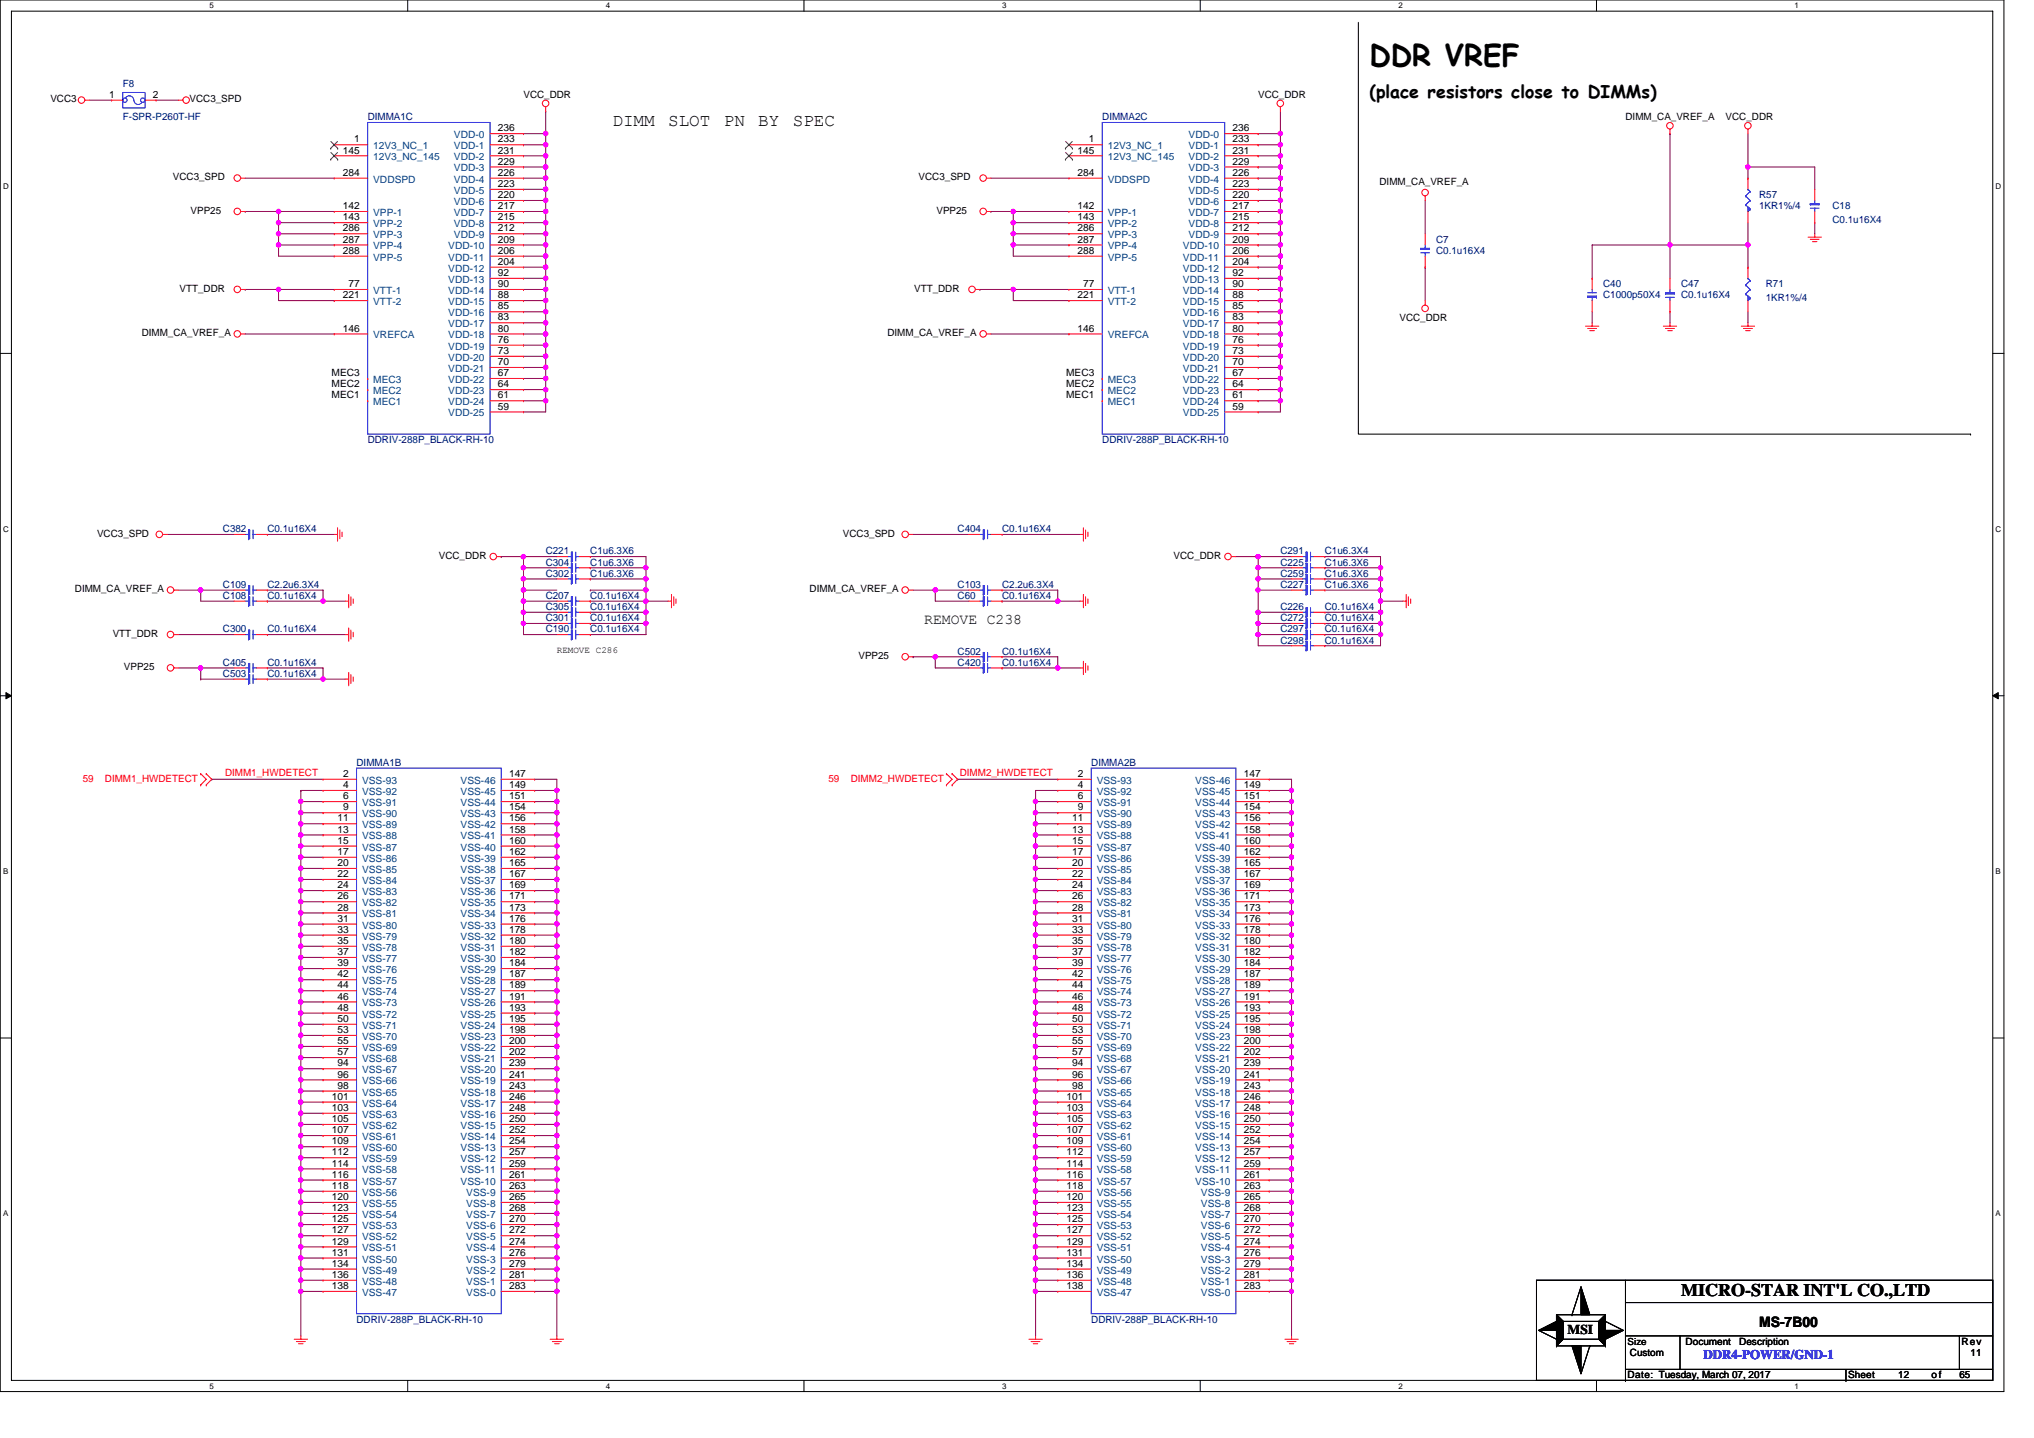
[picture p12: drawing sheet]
<svg xmlns="http://www.w3.org/2000/svg" width="297mm" height="210mm" viewBox="0 0 297 210" stroke-linecap="round" stroke-linejoin="round" font-family="sans-serif">
<defs><g id="words">
<text font-size="4.3" x="200" y="9.6">DDR VREF</text>
<g font-size="2.6">
<text x="200" y="14.2">(place resistors close to DIMMs)</text>
<text x="89.4" y="18.3">DIMM</text>
<text x="97.6" y="18.3">SLOT</text>
<text x="105.7" y="18.3">PN</text>
<text x="110.7" y="18.3">BY</text>
<text x="115.8" y="18.3">SPEC</text>
<text x="245.5" y="189.3">MICRO-STAR INT'L CO.,LTD</text>
</g>
<text font-size="2.2" x="135" y="91.1">REMOVE C238</text>
<text font-size="2.1" x="256.9" y="193.8">MS-7B00</text>
<text font-size="2" x="228.9" y="194.8">MSI</text>
<text font-size="1.9" fill="#00f" x="248.8" y="198.5">DDR4-POWER/GND-1</text>
<g font-size="1.5">
<text x="7.4" y="15">VCC3</text>
<text x="16" y="14.3">1</text>
<text x="22.3" y="14.3">2</text>
<text x="27.7" y="15">VCC3_SPD</text>
<text x="76.5" y="14.3">VCC_DDR</text>
<text x="183.7" y="14.3">VCC_DDR</text>
<text x="237.4" y="17.6">DIMM_CA_VREF_A</text>
<text x="252" y="17.6">VCC_DDR</text>
<text x="50.1" y="22.4">145</text>
<text x="51.7" y="20.8">1</text>
<text x="72.7" y="19.2">236</text>
<text x="72.7" y="20.8">233</text>
<text x="72.7" y="22.4">231</text>
<text x="157.3" y="22.4">145</text>
<text x="159" y="20.8">1</text>
<text x="180" y="19.2">236</text>
<text x="180" y="20.8">233</text>
<text x="180" y="22.4">231</text>
<text x="25.2" y="26.4">VCC3_SPD</text>
<text x="50.1" y="25.7">284</text>
<text x="72.7" y="24">229</text>
<text x="72.7" y="25.7">226</text>
<text x="72.7" y="27.3">223</text>
<text x="72.7" y="28.9">220</text>
<text x="134.2" y="26.4">VCC3_SPD</text>
<text x="157.3" y="25.7">284</text>
<text x="180" y="24">229</text>
<text x="180" y="25.7">226</text>
<text x="180" y="27.3">223</text>
<text x="180" y="28.9">220</text>
<text x="201.5" y="27">DIMM_CA_VREF_A</text>
<text x="27.8" y="31.2">VPP25</text>
<text x="50.1" y="35.4">287</text>
<text x="50.1" y="33.8">286</text>
<text x="50.1" y="32.2">143</text>
<text x="50.1" y="30.5">142</text>
<text x="72.7" y="35.4">209</text>
<text x="72.7" y="30.5">217</text>
<text x="72.7" y="32.2">215</text>
<text x="72.7" y="33.8">212</text>
<text x="136.8" y="31.2">VPP25</text>
<text x="157.3" y="35.4">287</text>
<text x="157.3" y="33.8">286</text>
<text x="157.3" y="32.2">143</text>
<text x="157.3" y="30.5">142</text>
<text x="180" y="35.4">209</text>
<text x="180" y="30.5">217</text>
<text x="180" y="32.2">215</text>
<text x="180" y="33.8">212</text>
<text x="50.1" y="37.1">288</text>
<text x="50.9" y="41.9">77</text>
<text x="72.7" y="37.1">206</text>
<text x="72.7" y="38.7">204</text>
<text x="72.7" y="40.3">92</text>
<text x="72.7" y="41.9">90</text>
<text x="157.3" y="37.1">288</text>
<text x="158.2" y="41.9">77</text>
<text x="180" y="37.1">206</text>
<text x="180" y="38.7">204</text>
<text x="180" y="40.3">92</text>
<text x="180" y="41.9">90</text>
<text x="26.2" y="42.6">VTT_DDR</text>
<text x="50.1" y="43.6">221</text>
<text x="72.7" y="43.6">88</text>
<text x="72.7" y="45.2">85</text>
<text x="72.7" y="46.8">83</text>
<text x="133.5" y="42.6">VTT_DDR</text>
<text x="157.3" y="43.6">221</text>
<text x="180" y="43.6">88</text>
<text x="180" y="45.2">85</text>
<text x="180" y="46.8">83</text>
<text x="204.4" y="46.8">VCC_DDR</text>
<text x="20.7" y="49.1">DIMM_CA_VREF_A</text>
<text x="50.1" y="48.4">146</text>
<text x="72.7" y="48.4">80</text>
<text x="72.7" y="50.1">76</text>
<text x="72.7" y="51.7">73</text>
<text x="72.7" y="53.3">70</text>
<text x="129.6" y="49.1">DIMM_CA_VREF_A</text>
<text x="157.3" y="48.4">146</text>
<text x="180" y="48.4">80</text>
<text x="180" y="50.1">76</text>
<text x="180" y="51.7">73</text>
<text x="180" y="53.3">70</text>
<text x="48.4" y="58.2">MEC1</text>
<text x="48.4" y="56.6">MEC2</text>
<text x="48.4" y="54.9">MEC3</text>
<text x="72.7" y="54.9">67</text>
<text x="72.7" y="56.6">64</text>
<text x="72.7" y="58.2">61</text>
<text x="72.7" y="59.8">59</text>
<text x="155.7" y="58.2">MEC1</text>
<text x="155.7" y="56.6">MEC2</text>
<text x="155.7" y="54.9">MEC3</text>
<text x="180" y="54.9">67</text>
<text x="180" y="56.6">64</text>
<text x="180" y="58.2">61</text>
<text x="180" y="59.8">59</text>
<text x="14.2" y="78.4">VCC3_SPD</text>
<text x="64.1" y="81.6">VCC_DDR</text>
<text x="123.1" y="78.4">VCC3_SPD</text>
<text x="171.4" y="81.6">VCC_DDR</text>
<text x="10.9" y="86.5">DIMM_CA_VREF_A</text>
<text x="118.2" y="86.5">DIMM_CA_VREF_A</text>
<text x="16.5" y="93">VTT_DDR</text>
<text x="18.1" y="97.9">VPP25</text>
<text x="125.4" y="96.2">VPP25</text>
<text x="50.1" y="113.5">2</text>
<text x="74.3" y="113.5">147</text>
<text x="157.4" y="113.5">2</text>
<text x="181.6" y="113.5">147</text>
<text x="49.3" y="120">11</text>
<text x="50.1" y="118.3">9</text>
<text x="50.1" y="116.7">6</text>
<text x="50.1" y="115.1">4</text>
<text x="74.3" y="120">156</text>
<text x="74.3" y="118.3">154</text>
<text x="74.3" y="116.7">151</text>
<text x="74.3" y="115.1">149</text>
<text x="156.6" y="120">11</text>
<text x="157.4" y="118.3">9</text>
<text x="157.4" y="116.7">6</text>
<text x="157.4" y="115.1">4</text>
<text x="181.6" y="120">156</text>
<text x="181.6" y="118.3">154</text>
<text x="181.6" y="116.7">151</text>
<text x="181.6" y="115.1">149</text>
<text x="49.3" y="124.8">17</text>
<text x="49.3" y="123.2">15</text>
<text x="49.3" y="121.6">13</text>
<text x="74.3" y="124.8">162</text>
<text x="74.3" y="123.2">160</text>
<text x="74.3" y="121.6">158</text>
<text x="156.6" y="124.8">17</text>
<text x="156.6" y="123.2">15</text>
<text x="156.6" y="121.6">13</text>
<text x="181.6" y="124.8">162</text>
<text x="181.6" y="123.2">160</text>
<text x="181.6" y="121.6">158</text>
<text x="49.3" y="131.3">26</text>
<text x="49.3" y="129.7">24</text>
<text x="49.3" y="128.1">22</text>
<text x="49.3" y="126.5">20</text>
<text x="74.3" y="131.3">171</text>
<text x="74.3" y="129.7">169</text>
<text x="74.3" y="128.1">167</text>
<text x="74.3" y="126.5">165</text>
<text x="156.6" y="131.3">26</text>
<text x="156.6" y="129.7">24</text>
<text x="156.6" y="128.1">22</text>
<text x="156.6" y="126.5">20</text>
<text x="181.6" y="131.3">171</text>
<text x="181.6" y="129.7">169</text>
<text x="181.6" y="128.1">167</text>
<text x="181.6" y="126.5">165</text>
<text x="49.3" y="137.8">35</text>
<text x="49.3" y="136.2">33</text>
<text x="49.3" y="134.6">31</text>
<text x="49.3" y="133">28</text>
<text x="74.3" y="137.8">180</text>
<text x="74.3" y="136.2">178</text>
<text x="74.3" y="134.6">176</text>
<text x="74.3" y="133">173</text>
<text x="156.6" y="137.8">35</text>
<text x="156.6" y="136.2">33</text>
<text x="156.6" y="134.6">31</text>
<text x="156.6" y="133">28</text>
<text x="181.6" y="137.8">180</text>
<text x="181.6" y="136.2">178</text>
<text x="181.6" y="134.6">176</text>
<text x="181.6" y="133">173</text>
<text x="49.3" y="142.7">42</text>
<text x="49.3" y="141.1">39</text>
<text x="49.3" y="139.5">37</text>
<text x="74.3" y="142.7">187</text>
<text x="74.3" y="141.1">184</text>
<text x="74.3" y="139.5">182</text>
<text x="156.6" y="142.7">42</text>
<text x="156.6" y="141.1">39</text>
<text x="156.6" y="139.5">37</text>
<text x="181.6" y="142.7">187</text>
<text x="181.6" y="141.1">184</text>
<text x="181.6" y="139.5">182</text>
<text x="49.3" y="144.3">44</text>
<text x="49.3" y="149.2">50</text>
<text x="49.3" y="147.6">48</text>
<text x="49.3" y="146">46</text>
<text x="74.3" y="149.2">195</text>
<text x="74.3" y="147.6">193</text>
<text x="74.3" y="146">191</text>
<text x="74.3" y="144.3">189</text>
<text x="156.6" y="144.3">44</text>
<text x="156.6" y="149.2">50</text>
<text x="156.6" y="147.6">48</text>
<text x="156.6" y="146">46</text>
<text x="181.6" y="149.2">195</text>
<text x="181.6" y="147.6">193</text>
<text x="181.6" y="146">191</text>
<text x="181.6" y="144.3">189</text>
<text x="49.3" y="155.7">94</text>
<text x="49.3" y="154.1">57</text>
<text x="49.3" y="152.5">55</text>
<text x="49.3" y="150.9">53</text>
<text x="74.3" y="155.7">239</text>
<text x="74.3" y="154.1">202</text>
<text x="74.3" y="152.5">200</text>
<text x="74.3" y="150.9">198</text>
<text x="156.6" y="155.7">94</text>
<text x="156.6" y="154.1">57</text>
<text x="156.6" y="152.5">55</text>
<text x="156.6" y="150.9">53</text>
<text x="181.6" y="155.7">239</text>
<text x="181.6" y="154.1">202</text>
<text x="181.6" y="152.5">200</text>
<text x="181.6" y="150.9">198</text>
<text x="48.4" y="160.6">101</text>
<text x="49.3" y="159">98</text>
<text x="49.3" y="157.4">96</text>
<text x="74.3" y="160.6">246</text>
<text x="74.3" y="159">243</text>
<text x="74.3" y="157.4">241</text>
<text x="155.7" y="160.6">101</text>
<text x="156.6" y="159">98</text>
<text x="156.6" y="157.4">96</text>
<text x="181.6" y="160.6">246</text>
<text x="181.6" y="159">243</text>
<text x="181.6" y="157.4">241</text>
<text x="48.4" y="167.1">109</text>
<text x="48.4" y="165.5">107</text>
<text x="48.4" y="163.9">105</text>
<text x="48.4" y="162.2">103</text>
<text x="74.3" y="167.1">254</text>
<text x="74.3" y="165.5">252</text>
<text x="74.3" y="163.9">250</text>
<text x="74.3" y="162.2">248</text>
<text x="155.7" y="167.1">109</text>
<text x="155.7" y="165.5">107</text>
<text x="155.7" y="163.9">105</text>
<text x="155.7" y="162.2">103</text>
<text x="181.6" y="167.1">254</text>
<text x="181.6" y="165.5">252</text>
<text x="181.6" y="163.9">250</text>
<text x="181.6" y="162.2">248</text>
<text x="48.4" y="173.6">118</text>
<text x="48.4" y="172">116</text>
<text x="48.4" y="170.3">114</text>
<text x="48.4" y="168.7">112</text>
<text x="74.3" y="172">261</text>
<text x="74.3" y="170.3">259</text>
<text x="74.3" y="168.7">257</text>
<text x="74.3" y="173.6">263</text>
<text x="155.7" y="173.6">118</text>
<text x="155.7" y="172">116</text>
<text x="155.7" y="170.3">114</text>
<text x="155.7" y="168.7">112</text>
<text x="181.6" y="172">261</text>
<text x="181.6" y="170.3">259</text>
<text x="181.6" y="168.7">257</text>
<text x="181.6" y="173.6">263</text>
<text x="48.4" y="178.5">125</text>
<text x="48.4" y="176.8">123</text>
<text x="48.4" y="175.2">120</text>
<text x="74.3" y="178.5">270</text>
<text x="74.3" y="176.8">268</text>
<text x="74.3" y="175.2">265</text>
<text x="155.7" y="178.5">125</text>
<text x="155.7" y="176.8">123</text>
<text x="155.7" y="175.2">120</text>
<text x="181.6" y="178.5">270</text>
<text x="181.6" y="176.8">268</text>
<text x="181.6" y="175.2">265</text>
<text x="48.4" y="185">134</text>
<text x="48.4" y="183.4">131</text>
<text x="48.4" y="181.7">129</text>
<text x="48.4" y="180.1">127</text>
<text x="74.3" y="185">279</text>
<text x="74.3" y="183.4">276</text>
<text x="74.3" y="181.7">274</text>
<text x="74.3" y="180.1">272</text>
<text x="155.7" y="185">134</text>
<text x="155.7" y="183.4">131</text>
<text x="155.7" y="181.7">129</text>
<text x="155.7" y="180.1">127</text>
<text x="181.6" y="185">279</text>
<text x="181.6" y="183.4">276</text>
<text x="181.6" y="181.7">274</text>
<text x="181.6" y="180.1">272</text>
<text x="48.4" y="188.2">138</text>
<text x="48.4" y="186.6">136</text>
<text x="74.3" y="188.2">283</text>
<text x="74.3" y="186.6">281</text>
<text x="155.7" y="188.2">138</text>
<text x="155.7" y="186.6">136</text>
<text x="181.6" y="188.2">283</text>
<text x="181.6" y="186.6">281</text>
<text x="246.2" y="196.4">Document</text>
<text x="254" y="196.4">Description</text>
<text x="286.5" y="196.4">Rev</text>
<text x="237.7" y="201.3">Date: Tuesday, March 07, 2017</text>
<text x="238" y="198">Custom</text>
<text x="269.9" y="201.3">Sheet</text>
<text x="277.2" y="201.3">12</text>
<text x="282.1" y="201.3">of</text>
<text x="286.1" y="201.3">65</text>
<text x="287.8" y="198">11</text>
</g>
<g font-size="1.5" fill="#000080">
<text x="17.9" y="12.7">F8</text>
<text x="17.9" y="17.6">F-SPR-P260T-HF</text>
<text x="53.7" y="17.6">DIMMA1C</text>
<text x="161" y="17.6">DIMMA2C</text>
<text x="256.9" y="29">R57</text>
<text x="209.7" y="35.5">C7</text>
<text x="256.9" y="30.6">1KR1%/4</text>
<text x="267.6" y="30.6">C18</text>
<text x="267.6" y="32.5">C0.1u16X4</text>
<text x="209.7" y="37.1">C0.1u16X4</text>
<text x="234.1" y="42">C40</text>
<text x="245.5" y="42">C47</text>
<text x="257.9" y="42">R71</text>
<text x="234.1" y="43.6">C1000p50X4</text>
<text x="245.5" y="43.6">C0.1u16X4</text>
<text x="257.9" y="43.9">1KR1%/4</text>
<text x="53.7" y="64.7">DDRIV-288P_BLACK-RH-10</text>
<text x="161" y="64.7">DDRIV-288P_BLACK-RH-10</text>
<text x="32.6" y="77.7">C382</text>
<text x="39" y="77.7">C0.1u16X4</text>
<text x="139.8" y="77.7">C404</text>
<text x="146.3" y="77.7">C0.1u16X4</text>
<text x="79.7" y="81">C221</text>
<text x="79.7" y="82.6">C304</text>
<text x="86.2" y="81">C1u6.3X6</text>
<text x="86.2" y="82.6">C1u6.3X6</text>
<text x="187" y="81">C291</text>
<text x="187" y="82.6">C225</text>
<text x="193.5" y="81">C1u6.3X4</text>
<text x="193.5" y="82.6">C1u6.3X6</text>
<text x="32.6" y="87.5">C108</text>
<text x="32.6" y="85.9">C109</text>
<text x="39" y="87.5">C0.1u16X4</text>
<text x="39" y="85.9">C2.2u6.3X4</text>
<text x="79.7" y="89.1">C305</text>
<text x="79.7" y="87.5">C207</text>
<text x="79.7" y="84.2">C302</text>
<text x="86.2" y="89.1">C0.1u16X4</text>
<text x="86.2" y="87.5">C0.1u16X4</text>
<text x="86.2" y="84.2">C1u6.3X6</text>
<text x="139.8" y="85.9">C103</text>
<text x="139.8" y="87.5">C60</text>
<text x="146.3" y="85.9">C2.2u6.3X4</text>
<text x="146.3" y="87.5">C0.1u16X4</text>
<text x="187" y="84.2">C259</text>
<text x="187" y="89.1">C226</text>
<text x="187" y="85.9">C227</text>
<text x="193.5" y="84.2">C1u6.3X6</text>
<text x="193.5" y="89.1">C0.1u16X4</text>
<text x="193.5" y="85.9">C1u6.3X6</text>
<text x="32.6" y="92.4">C300</text>
<text x="39" y="92.4">C0.1u16X4</text>
<text x="79.7" y="92.4">C190</text>
<text x="79.7" y="90.7">C301</text>
<text x="86.2" y="92.4">C0.1u16X4</text>
<text x="86.2" y="90.7">C0.1u16X4</text>
<text x="139.8" y="95.6">C502</text>
<text x="146.3" y="95.6">C0.1u16X4</text>
<text x="187" y="92.4">C297</text>
<text x="187" y="94">C298</text>
<text x="187" y="90.7">C272</text>
<text x="193.5" y="92.4">C0.1u16X4</text>
<text x="193.5" y="94">C0.1u16X4</text>
<text x="193.5" y="90.7">C0.1u16X4</text>
<text x="32.6" y="97.2">C405</text>
<text x="32.6" y="98.8">C503</text>
<text x="39" y="97.2">C0.1u16X4</text>
<text x="39" y="98.8">C0.1u16X4</text>
<text x="139.8" y="97.2">C420</text>
<text x="146.3" y="97.2">C0.1u16X4</text>
<text x="52.1" y="111.9">DIMMA1B</text>
<text x="159.4" y="111.9">DIMMA2B</text>
<text x="52.1" y="193.1">DDRIV-288P_BLACK-RH-10</text>
<text x="159.4" y="193.1">DDRIV-288P_BLACK-RH-10</text>
</g>
<g font-size="1.5" fill="#004080">
<text x="54.5" y="21.8">12V3_NC_1</text>
<text x="54.5" y="23.4">12V3_NC_145</text>
<text x="66.3" y="20.2">VDD-0</text>
<text x="66.3" y="21.8">VDD-1</text>
<text x="66.3" y="23.4">VDD-2</text>
<text x="161.8" y="21.8">12V3_NC_1</text>
<text x="161.8" y="23.4">12V3_NC_145</text>
<text x="173.6" y="20.2">VDD-0</text>
<text x="173.6" y="21.8">VDD-1</text>
<text x="173.6" y="23.4">VDD-2</text>
<text x="54.5" y="26.7">VDDSPD</text>
<text x="66.3" y="25">VDD-3</text>
<text x="66.3" y="26.7">VDD-4</text>
<text x="66.3" y="28.3">VDD-5</text>
<text x="66.3" y="29.9">VDD-6</text>
<text x="161.8" y="26.7">VDDSPD</text>
<text x="173.6" y="25">VDD-3</text>
<text x="173.6" y="26.7">VDD-4</text>
<text x="173.6" y="28.3">VDD-5</text>
<text x="173.6" y="29.9">VDD-6</text>
<text x="54.5" y="34.8">VPP-3</text>
<text x="54.5" y="33.2">VPP-2</text>
<text x="54.5" y="31.5">VPP-1</text>
<text x="66.3" y="31.5">VDD-7</text>
<text x="66.3" y="33.2">VDD-8</text>
<text x="66.3" y="34.8">VDD-9</text>
<text x="161.8" y="34.8">VPP-3</text>
<text x="161.8" y="33.2">VPP-2</text>
<text x="161.8" y="31.5">VPP-1</text>
<text x="173.6" y="31.5">VDD-7</text>
<text x="173.6" y="33.2">VDD-8</text>
<text x="173.6" y="34.8">VDD-9</text>
<text x="54.5" y="36.4">VPP-4</text>
<text x="54.5" y="38.1">VPP-5</text>
<text x="65.5" y="36.4">VDD-10</text>
<text x="65.5" y="38.1">VDD-11</text>
<text x="65.5" y="39.7">VDD-12</text>
<text x="65.5" y="41.3">VDD-13</text>
<text x="161.8" y="36.4">VPP-4</text>
<text x="161.8" y="38.1">VPP-5</text>
<text x="172.8" y="36.4">VDD-10</text>
<text x="172.8" y="38.1">VDD-11</text>
<text x="172.8" y="39.7">VDD-12</text>
<text x="172.8" y="41.3">VDD-13</text>
<text x="54.5" y="44.6">VTT-2</text>
<text x="54.5" y="42.9">VTT-1</text>
<text x="65.5" y="42.9">VDD-14</text>
<text x="65.5" y="44.6">VDD-15</text>
<text x="65.5" y="46.2">VDD-16</text>
<text x="65.5" y="47.8">VDD-17</text>
<text x="161.8" y="44.6">VTT-2</text>
<text x="161.8" y="42.9">VTT-1</text>
<text x="172.8" y="42.9">VDD-14</text>
<text x="172.8" y="44.6">VDD-15</text>
<text x="172.8" y="46.2">VDD-16</text>
<text x="172.8" y="47.8">VDD-17</text>
<text x="54.5" y="49.4">VREFCA</text>
<text x="65.5" y="49.4">VDD-18</text>
<text x="65.5" y="51.1">VDD-19</text>
<text x="65.5" y="52.7">VDD-20</text>
<text x="161.8" y="49.4">VREFCA</text>
<text x="172.8" y="49.4">VDD-18</text>
<text x="172.8" y="51.1">VDD-19</text>
<text x="172.8" y="52.7">VDD-20</text>
<text x="54.5" y="59.2">MEC1</text>
<text x="54.5" y="57.6">MEC2</text>
<text x="54.5" y="55.9">MEC3</text>
<text x="65.5" y="54.3">VDD-21</text>
<text x="65.5" y="55.9">VDD-22</text>
<text x="65.5" y="57.6">VDD-23</text>
<text x="65.5" y="59.2">VDD-24</text>
<text x="161.8" y="59.2">MEC1</text>
<text x="161.8" y="57.6">MEC2</text>
<text x="161.8" y="55.9">MEC3</text>
<text x="172.8" y="54.3">VDD-21</text>
<text x="172.8" y="55.9">VDD-22</text>
<text x="172.8" y="57.6">VDD-23</text>
<text x="172.8" y="59.2">VDD-24</text>
<text x="65.5" y="60.8">VDD-25</text>
<text x="172.8" y="60.8">VDD-25</text>
<text x="52.9" y="119.3">VSS-90</text>
<text x="52.9" y="117.7">VSS-91</text>
<text x="52.9" y="116.1">VSS-92</text>
<text x="52.9" y="114.4">VSS-93</text>
<text x="67.3" y="119.3">VSS-43</text>
<text x="67.3" y="117.7">VSS-44</text>
<text x="67.3" y="116.1">VSS-45</text>
<text x="67.3" y="114.4">VSS-46</text>
<text x="160.2" y="119.3">VSS-90</text>
<text x="160.2" y="117.7">VSS-91</text>
<text x="160.2" y="116.1">VSS-92</text>
<text x="160.2" y="114.4">VSS-93</text>
<text x="174.6" y="119.3">VSS-43</text>
<text x="174.6" y="117.7">VSS-44</text>
<text x="174.6" y="116.1">VSS-45</text>
<text x="174.6" y="114.4">VSS-46</text>
<text x="52.9" y="125.8">VSS-86</text>
<text x="52.9" y="124.2">VSS-87</text>
<text x="52.9" y="122.6">VSS-88</text>
<text x="52.9" y="120.9">VSS-89</text>
<text x="67.3" y="125.8">VSS-39</text>
<text x="67.3" y="124.2">VSS-40</text>
<text x="67.3" y="122.6">VSS-41</text>
<text x="67.3" y="120.9">VSS-42</text>
<text x="160.2" y="125.8">VSS-86</text>
<text x="160.2" y="124.2">VSS-87</text>
<text x="160.2" y="122.6">VSS-88</text>
<text x="160.2" y="120.9">VSS-89</text>
<text x="174.6" y="125.8">VSS-39</text>
<text x="174.6" y="124.2">VSS-40</text>
<text x="174.6" y="122.6">VSS-41</text>
<text x="174.6" y="120.9">VSS-42</text>
<text x="52.9" y="130.7">VSS-83</text>
<text x="52.9" y="129.1">VSS-84</text>
<text x="52.9" y="127.5">VSS-85</text>
<text x="67.3" y="130.7">VSS-36</text>
<text x="67.3" y="129.1">VSS-37</text>
<text x="67.3" y="127.5">VSS-38</text>
<text x="160.2" y="130.7">VSS-83</text>
<text x="160.2" y="129.1">VSS-84</text>
<text x="160.2" y="127.5">VSS-85</text>
<text x="174.6" y="130.7">VSS-36</text>
<text x="174.6" y="129.1">VSS-37</text>
<text x="174.6" y="127.5">VSS-38</text>
<text x="52.9" y="137.2">VSS-79</text>
<text x="52.9" y="135.6">VSS-80</text>
<text x="52.9" y="134">VSS-81</text>
<text x="52.9" y="132.3">VSS-82</text>
<text x="67.3" y="137.2">VSS-32</text>
<text x="67.3" y="135.6">VSS-33</text>
<text x="67.3" y="134">VSS-34</text>
<text x="67.3" y="132.3">VSS-35</text>
<text x="160.2" y="137.2">VSS-79</text>
<text x="160.2" y="135.6">VSS-80</text>
<text x="160.2" y="134">VSS-81</text>
<text x="160.2" y="132.3">VSS-82</text>
<text x="174.6" y="137.2">VSS-32</text>
<text x="174.6" y="135.6">VSS-33</text>
<text x="174.6" y="134">VSS-34</text>
<text x="174.6" y="132.3">VSS-35</text>
<text x="52.9" y="143.7">VSS-75</text>
<text x="52.9" y="142.1">VSS-76</text>
<text x="52.9" y="140.5">VSS-77</text>
<text x="52.9" y="138.8">VSS-78</text>
<text x="67.3" y="143.7">VSS-28</text>
<text x="67.3" y="142.1">VSS-29</text>
<text x="67.3" y="140.5">VSS-30</text>
<text x="67.3" y="138.8">VSS-31</text>
<text x="160.2" y="143.7">VSS-75</text>
<text x="160.2" y="142.1">VSS-76</text>
<text x="160.2" y="140.5">VSS-77</text>
<text x="160.2" y="138.8">VSS-78</text>
<text x="174.6" y="143.7">VSS-28</text>
<text x="174.6" y="142.1">VSS-29</text>
<text x="174.6" y="140.5">VSS-30</text>
<text x="174.6" y="138.8">VSS-31</text>
<text x="52.9" y="145.3">VSS-74</text>
<text x="52.9" y="148.6">VSS-72</text>
<text x="52.9" y="147">VSS-73</text>
<text x="67.3" y="148.6">VSS-25</text>
<text x="67.3" y="147">VSS-26</text>
<text x="67.3" y="145.3">VSS-27</text>
<text x="160.2" y="145.3">VSS-74</text>
<text x="160.2" y="148.6">VSS-72</text>
<text x="160.2" y="147">VSS-73</text>
<text x="174.6" y="148.6">VSS-25</text>
<text x="174.6" y="147">VSS-26</text>
<text x="174.6" y="145.3">VSS-27</text>
<text x="52.9" y="155.1">VSS-68</text>
<text x="52.9" y="153.5">VSS-69</text>
<text x="52.9" y="151.8">VSS-70</text>
<text x="52.9" y="150.2">VSS-71</text>
<text x="67.3" y="155.1">VSS-21</text>
<text x="67.3" y="153.5">VSS-22</text>
<text x="67.3" y="151.8">VSS-23</text>
<text x="67.3" y="150.2">VSS-24</text>
<text x="160.2" y="155.1">VSS-68</text>
<text x="160.2" y="153.5">VSS-69</text>
<text x="160.2" y="151.8">VSS-70</text>
<text x="160.2" y="150.2">VSS-71</text>
<text x="174.6" y="155.1">VSS-21</text>
<text x="174.6" y="153.5">VSS-22</text>
<text x="174.6" y="151.8">VSS-23</text>
<text x="174.6" y="150.2">VSS-24</text>
<text x="52.9" y="161.6">VSS-64</text>
<text x="52.9" y="160">VSS-65</text>
<text x="52.9" y="158.3">VSS-66</text>
<text x="52.9" y="156.7">VSS-67</text>
<text x="67.3" y="161.6">VSS-17</text>
<text x="67.3" y="160">VSS-18</text>
<text x="67.3" y="158.3">VSS-19</text>
<text x="67.3" y="156.7">VSS-20</text>
<text x="160.2" y="161.6">VSS-64</text>
<text x="160.2" y="160">VSS-65</text>
<text x="160.2" y="158.3">VSS-66</text>
<text x="160.2" y="156.7">VSS-67</text>
<text x="174.6" y="161.6">VSS-17</text>
<text x="174.6" y="160">VSS-18</text>
<text x="174.6" y="158.3">VSS-19</text>
<text x="174.6" y="156.7">VSS-20</text>
<text x="52.9" y="166.5">VSS-61</text>
<text x="52.9" y="164.8">VSS-62</text>
<text x="52.9" y="163.2">VSS-63</text>
<text x="67.3" y="166.5">VSS-14</text>
<text x="67.3" y="164.8">VSS-15</text>
<text x="67.3" y="163.2">VSS-16</text>
<text x="160.2" y="166.5">VSS-61</text>
<text x="160.2" y="164.8">VSS-62</text>
<text x="160.2" y="163.2">VSS-63</text>
<text x="174.6" y="166.5">VSS-14</text>
<text x="174.6" y="164.8">VSS-15</text>
<text x="174.6" y="163.2">VSS-16</text>
<text x="52.9" y="173">VSS-57</text>
<text x="52.9" y="171.3">VSS-58</text>
<text x="52.9" y="169.7">VSS-59</text>
<text x="52.9" y="168.1">VSS-60</text>
<text x="67.3" y="173">VSS-10</text>
<text x="67.3" y="171.3">VSS-11</text>
<text x="67.3" y="169.7">VSS-12</text>
<text x="67.3" y="168.1">VSS-13</text>
<text x="160.2" y="173">VSS-57</text>
<text x="160.2" y="171.3">VSS-58</text>
<text x="160.2" y="169.7">VSS-59</text>
<text x="160.2" y="168.1">VSS-60</text>
<text x="174.6" y="173">VSS-10</text>
<text x="174.6" y="171.3">VSS-11</text>
<text x="174.6" y="169.7">VSS-12</text>
<text x="174.6" y="168.1">VSS-13</text>
<text x="52.9" y="179.5">VSS-53</text>
<text x="52.9" y="177.8">VSS-54</text>
<text x="52.9" y="176.2">VSS-55</text>
<text x="52.9" y="174.6">VSS-56</text>
<text x="68.1" y="179.5">VSS-6</text>
<text x="68.1" y="177.8">VSS-7</text>
<text x="68.1" y="176.2">VSS-8</text>
<text x="68.1" y="174.6">VSS-9</text>
<text x="160.2" y="179.5">VSS-53</text>
<text x="160.2" y="177.8">VSS-54</text>
<text x="160.2" y="176.2">VSS-55</text>
<text x="160.2" y="174.6">VSS-56</text>
<text x="175.4" y="179.5">VSS-6</text>
<text x="175.4" y="177.8">VSS-7</text>
<text x="175.4" y="176.2">VSS-8</text>
<text x="175.4" y="174.6">VSS-9</text>
<text x="52.9" y="186">VSS-49</text>
<text x="52.9" y="184.4">VSS-50</text>
<text x="52.9" y="182.7">VSS-51</text>
<text x="52.9" y="181.1">VSS-52</text>
<text x="68.1" y="186">VSS-2</text>
<text x="68.1" y="184.4">VSS-3</text>
<text x="68.1" y="182.7">VSS-4</text>
<text x="68.1" y="181.1">VSS-5</text>
<text x="160.2" y="186">VSS-49</text>
<text x="160.2" y="184.4">VSS-50</text>
<text x="160.2" y="182.7">VSS-51</text>
<text x="160.2" y="181.1">VSS-52</text>
<text x="175.4" y="186">VSS-2</text>
<text x="175.4" y="184.4">VSS-3</text>
<text x="175.4" y="182.7">VSS-4</text>
<text x="175.4" y="181.1">VSS-5</text>
<text x="52.9" y="189.2">VSS-47</text>
<text x="52.9" y="187.6">VSS-48</text>
<text x="68.1" y="189.2">VSS-0</text>
<text x="68.1" y="187.6">VSS-1</text>
<text x="160.2" y="189.2">VSS-47</text>
<text x="160.2" y="187.6">VSS-48</text>
<text x="175.4" y="189.2">VSS-0</text>
<text x="175.4" y="187.6">VSS-1</text>
</g>
<g font-size="1.5" fill="#f00">
<text x="32.9" y="113.3">DIMM1_HWDETECT</text>
<text x="140.2" y="113.3">DIMM2_HWDETECT</text>
<text x="12.1" y="114.1">59</text>
<text x="15.3" y="114.1">DIMM1_HWDETECT</text>
<text x="121" y="114.1">59</text>
<text x="124.2" y="114.1">DIMM2_HWDETECT</text>
</g>
<g font-size="1.4">
<text x="81.3" y="95.4">REMOVE C286</text>
<text x="237.7" y="196.3">Size</text>
</g>
<g font-size="1.2">
<text x="30.6" y="1.2">5</text>
<text x="88.5" y="1.2">4</text>
<text x="146.3" y="1.2">3</text>
<text x="204.2" y="1.2">2</text>
<text x="262.1" y="1.2">1</text>
<text x=".5" y="27.6">D</text>
<text x="291.4" y="27.6">D</text>
<text x=".5" y="77.6">C</text>
<text x="291.4" y="77.6">C</text>
<text x=".5" y="127.6">B</text>
<text x="291.4" y="127.6">B</text>
<text x=".5" y="177.6">A</text>
<text x="291.4" y="177.6">A</text>
<text x="30.6" y="202.8">5</text>
<text x="88.5" y="202.8">4</text>
<text x="146.3" y="202.8">3</text>
<text x="204.2" y="202.8">2</text>
<text x="262.1" y="202.8">1</text>
</g>
</g></defs>
<path d="M0 0h292.6v203.2h-292.6zM1.7 1.6h289.3v200h-289.3z" fill="none" stroke="#000" stroke-width=".15"/>
<g fill="#fff">
<path d="M30.6 .2h.6v1.3h-.6z"/>
<path d="M30.6 201.8h.6v1.3h-.6z"/>
</g>
<path d="M59.5 0v1.6M59.5 201.6v1.6" fill="none" stroke="#000" stroke-width=".15"/>
<g fill="#fff">
<path d="M88.5 .2h.6v1.3h-.6z"/>
<path d="M88.5 201.8h.6v1.3h-.6z"/>
</g>
<path d="M117.4 0v1.6M117.4 201.6v1.6" fill="none" stroke="#000" stroke-width=".15"/>
<g fill="#fff">
<path d="M146.3 .2h.7v1.3h-.7z"/>
<path d="M146.3 201.8h.7v1.3h-.7z"/>
</g>
<path d="M175.3 0v1.6M175.3 201.6v1.6" fill="none" stroke="#000" stroke-width=".15"/>
<g fill="#fff">
<path d="M204.2 .2h.6v1.3h-.6z"/>
<path d="M204.2 201.8h.6v1.3h-.6z"/>
</g>
<path d="M233.1 0v1.6M233.1 201.6v1.6" fill="none" stroke="#000" stroke-width=".15"/>
<g fill="#fff">
<path d="M262.1 .2h.6v1.3h-.6z"/>
<path d="M262.1 201.8h.6v1.3h-.6z"/>
<path d="M.5 26.6h.8v1.3h-.8z"/>
<path d="M291.4 26.6h.9v1.3h-.9z"/>
<path d="M.5 76.6h.8v1.3h-.8z"/>
<path d="M291.4 76.6h.9v1.3h-.9z"/>
</g>
<path d="M0 51.6h1.7M291 51.6h1.6" fill="none" stroke="#000" stroke-width=".15"/>
<g fill="#fff">
<path d="M.5 126.6h.7v1.3h-.7z"/>
<path d="M291.4 126.6h.8v1.3h-.8z"/>
</g>
<path d="M0 101.6h1.7M291 101.6h1.6" fill="none" stroke="#000" stroke-width=".15"/>
<path d="M.9 101.1l.8 .5-.8 .4zM291 101.6l.8-.5v.9z" fill="#000" stroke="#000" stroke-width=".15"/>
<g fill="#fff">
<path d="M.5 176.6h.7v1.2h-.7z"/>
<path d="M291.4 176.6h.8v1.2h-.8z"/>
</g>
<g fill="none" stroke="#000" stroke-width=".15">
<path d="M198.4 3.3v60.1h89.4M287.8 63.4h.1M0 151.6h1.7M291 151.6h1.6M224.4 186.9h66.6v14.7h-66.6zM224.7 194.3l2.6 1.3M227.3 192h7.2v4.5h-7.2zM227.3 195.6h.1M227.3 196.5h.1M227.3 192l1 1M228.3 195.6l-1 .9M228.3 193h.1"/>
<path d="M228.3 193h5.2v2.6h-5.2zM229.6 192h.1M230.9 187.9l-1.3 4.1M232.2 196.5h.1M232.2 196.5l-1.3 4.1M233.5 195.6l1 .9M234.5 192h.1M234.5 193h.1M234.5 192l-1 1M234.5 193l2.6 1.3M234.5 196.5h.1M237.4 190.2h53.6"/>
<path d="M237.4 195.1h53.6M237.4 186.9v14.7M237.4 200h53.6M245.3 195.1v4.9M269.6 200v1.6M286.1 195.1v4.9M237.4 201.6h.1M269.6 201.6h.1"/>
</g>
<g fill="none" stroke="#800040" stroke-width=".15">
<path d="M13.1 14.6h3.2M22.8 14.6h3.3M76.5 19.5h3.2M79.7 16.3h.1M79.7 16.3v3.2M79.7 19.5v1.6M183.7 19.5h.1M183.7 19.5h3.3M187 16.3v3.2M187 19.5v1.6M243.9 19.5h.1M243.9 19.5v16.3"/>
<path d="M255.3 19.5v4.9M35.8 30.9h.1M35.8 30.9h4.9M35.8 26h13M40.7 30.9h8.1M40.7 35.8v1.6h8.1M40.7 30.9h.1M40.7 32.5v1.6M40.7 34.1v1.7M40.7 35.8h.1M40.7 32.5h8.1M40.7 34.1h.1"/>
<path d="M40.7 34.1h8.1M40.7 35.8h8.1M40.7 30.9v1.6M76.5 21.1h.1M76.5 27.6h3.2M76.5 29.3h3.2M76.5 26h3.2M76.5 34.1h3.2M76.5 35.8h3.2M76.5 32.5h.1M76.5 24.4h.1M76.5 22.8h.1"/>
<path d="M76.5 30.9h3.2M76.5 39h3.2M76.5 37.4h3.2M76.5 21.1h3.2M76.5 32.5h3.2M76.5 24.4h3.2M76.5 22.8h3.2M79.7 26v3.3M79.7 26h.1M79.7 34.1h.1M79.7 32.5v1.6M79.7 22.8v3.2"/>
<path d="M79.7 30.9v1.6M79.7 39h.1M79.7 21.1v1.7M79.7 35.8v1.6M79.7 29.3h.1M79.7 37.4h.1M79.7 29.3v1.6M79.7 34.1v1.7M79.7 37.4v3.2M144.7 30.9h.1M144.7 30.9h3.3M144.7 26h11.4"/>
<path d="M148 32.5v1.6M148 30.9h8.1M148 35.8v1.6h8.1M148 30.9v1.6M148 35.8h.1M148 32.5h.1M148 34.1h.1M148 34.1v1.7M148 34.1h8.1M148 35.8h8.1M148 32.5h8.1M183.7 21.1h.1"/>
<path d="M183.7 27.6h.1M183.7 29.3h.1M183.7 26h.1M183.7 34.1h.1M183.7 35.8h.1M183.7 32.5h.1M183.7 24.4h.1M183.7 22.8h.1M183.7 30.9h.1M183.7 39h.1M183.7 37.4h.1M183.7 30.9h3.3"/>
<path d="M183.7 21.1h3.3M183.7 27.6h3.3M183.7 29.3h3.3M183.7 26h3.3M183.7 34.1h3.3M183.7 35.8h3.3M183.7 32.5h3.3M183.7 24.4h3.3M183.7 22.8h3.3M183.7 39h3.3M183.7 37.4h3.3M187 21.1v1.7"/>
<path d="M187 26v3.3M187 34.1v1.7M187 32.5v1.6M187 22.8v3.2M187 30.9v1.6M187 39v1.6M187 35.8v1.6M187 29.3v1.6M187 37.4v1.6M208.1 29.3v4.8M208.1 39h.1M208.1 39v4.9"/>
<path d="M243.9 35.8h-11.4v4.8M243.9 35.8h11.4M243.9 35.8v4.8M255.3 24.4h9.7v3.2M255.3 35.8h.1M255.3 24.4v1.6M255.3 24.4h.1M255.3 32.5v3.3M255.3 35.8v3.2M265 32.5v1.6M35.8 48.8h13M35.8 42.3h13"/>
<path d="M35.8 42.3h.1M40.7 42.3v1.6h8.1M76.5 52h3.2M76.5 53.7h3.2M76.5 45.5h3.2M76.5 47.1h3.2M76.5 42.3h3.2M76.5 43.9h.1M76.5 40.6h3.2M76.5 50.4h.1M76.5 58.5h3.2M76.5 48.8h3.2"/>
<path d="M76.5 56.9h.1M76.5 55.3h3.2M76.5 43.9h3.2M76.5 50.4h3.2M76.5 56.9h3.2M79.7 52h.1M79.7 45.5v1.6M79.7 40.6v3.3M79.7 40.6h.1M79.7 50.4v1.6M79.7 58.5h.1M79.7 48.8v1.6"/>
<path d="M79.7 53.7h.1M79.7 55.3v1.6M79.7 47.1h.1M79.7 43.9h.1M79.7 58.5v1.7h-3.2M79.7 56.9v1.6M79.7 43.9v1.6M79.7 47.1v1.7M79.7 52v3.3M143.1 42.3h.1M143.1 42.3h4.9M144.7 48.8h11.4"/>
<path d="M148 42.3h8.1M148 42.3v1.6h8.1M183.7 52h3.3M183.7 53.7h3.3M183.7 45.5h.1M183.7 47.1h.1M183.7 42.3h.1M183.7 43.9h.1M183.7 40.6h.1M183.7 50.4h.1M183.7 58.5h.1M183.7 48.8h.1"/>
<path d="M183.7 56.9h.1M183.7 55.3h.1M183.7 45.5h3.3M183.7 47.1h3.3M183.7 42.3h3.3M183.7 43.9h3.3M183.7 40.6h3.3M183.7 50.4h3.3M183.7 58.5h3.3M183.7 48.8h3.3M183.7 56.9h3.3M183.7 55.3h3.3"/>
<path d="M187 52h.1M187 52v1.7M187 56.9v1.6M187 45.5v1.6M187 40.6v3.3M187 50.4v1.6M187 58.5v1.7h-3.3M187 48.8v1.6M187 53.7v1.6M187 55.3v1.6M187 47.1v1.7M187 43.9v1.6"/>
<path d="M232.5 45.5v1.6M243.9 45.5v1.6M255.3 45.5v1.6M24.4 78h9.8M39 78h9.8M133.3 78h8.2M146.3 78h11.4M26.1 86.2h3.2M26.1 97.5h3.2M26.1 92.7h8.1M29.3 99.2h.1M29.3 99.2h4.9"/>
<path d="M29.3 86.2h4.9M29.3 86.2h.1M29.3 86.2v1.6h4.9M34.2 97.5h-4.9v1.7M39 87.8h11.4M39 87.8h.1M39 99.2h8.2M39 97.5h8.2v1.7M39 86.2h8.2v1.6M39 92.7h11.4M47.2 99.2h.1M47.2 99.2h3.2"/>
<path d="M73.2 81.3h.1M73.2 81.3h3.3M76.5 89.4h.1M76.5 91v1.7h4.8M76.5 86.2h4.8M76.5 84.5h4.8M76.5 84.5h.1M76.5 81.3v1.6M76.5 86.2v1.6M76.5 82.9h.1M76.5 87.8h.1M76.5 82.9v3.3"/>
<path d="M76.5 87.8v3.2M76.5 81.3h4.8M76.5 82.9h4.8M76.5 87.8h4.8M76.5 89.4h4.8M76.5 91h4.8M86.2 87.8h.1M86.2 87.8h8.1M86.2 81.3h8.1v1.6M86.2 91h.1M86.2 89.4h.1M86.2 82.9h.1"/>
<path d="M86.2 84.5h.1M86.2 86.2h.1M86.2 82.9h8.1M86.2 89.4h8.1M86.2 91h8.1M86.2 86.2h8.1M86.2 84.5h8.1M94.3 84.5v1.7M94.3 87.8v1.6M94.3 89.4v1.6M94.3 86.2v1.6M94.3 91v1.7h-8.1"/>
<path d="M94.3 82.9v1.6M94.3 87.8h3.3M133.3 95.9h.1M133.3 95.9h3.3M133.3 86.2h3.3M136.6 95.9h4.9M136.6 95.9v1.6h4.9M136.6 86.2h4.9M136.6 86.2h.1M136.6 86.2v1.6h4.9M146.3 86.2h8.2v1.6M146.3 97.5h.1"/>
<path d="M146.3 95.9h8.2v1.6M146.3 97.5h8.2M146.3 87.8h11.4M146.3 87.8h.1M154.5 97.5h3.2M180.5 81.3h3.2M183.7 81.3h.1M183.7 92.7v1.6h4.9M183.7 82.9v1.6M183.7 86.2v3.2M183.7 89.4v1.6M183.7 91v1.7"/>
<path d="M183.7 86.2h.1M183.7 84.5h.1M183.7 81.3h4.9M183.7 86.2h4.9M183.7 84.5h4.9M183.7 82.9h.1M183.7 89.4h.1M183.7 91h.1M183.7 92.7h.1M183.7 82.9h4.9M183.7 89.4h4.9M183.7 91h4.9"/>
<path d="M183.7 92.7h4.9M183.7 84.5v1.7M183.7 81.3v1.6M193.5 91h8.1M193.5 92.7h8.1M193.5 81.3h8.1v1.6M193.5 82.9h.1M193.5 84.5h8.1M193.5 86.2h8.1M193.5 82.9h8.1M193.5 89.4h8.1M201.6 87.8h.1"/>
<path d="M201.6 87.8h3.3M201.6 86.2h.1M201.6 91h.1M201.6 92.7v1.6h-8.1M201.6 84.5v1.7M201.6 87.8v1.6M201.6 86.2v1.6M201.6 82.9h.1M201.6 82.9v1.6M201.6 89.4h.1M201.6 89.4v3.3M30.9 113.8h.1"/>
<path d="M30.9 113.8h16.3M43.9 118.7v1.6M43.9 117.1h.1M43.9 118.7h3.3M43.9 115.4h3.3M43.9 117.1h3.3M43.9 115.4h.1M43.9 115.4v3.3M78.1 113.8h3.2v1.6M78.1 115.4h3.2M78.1 117.1h3.2M78.1 118.7h.1"/>
<path d="M78.1 118.7h3.2M81.3 117.1v1.6M81.3 118.7v1.6M81.3 115.4h.1M81.3 115.4v1.7M139.8 113.8h.1M139.8 113.8h14.7M151.2 118.7v1.6M151.2 118.7h3.3M151.2 115.4h3.3M151.2 117.1h3.3M151.2 115.4h.1"/>
<path d="M151.2 115.4v3.3M151.2 117.1h.1M185.4 113.8h3.2v1.6M185.4 115.4h3.2M185.4 117.1h3.2M185.4 118.7h3.2M188.6 115.4h.1M188.6 115.4v3.3M188.6 117.1h.1M188.6 118.7v1.6M43.9 126.8h.1M43.9 138.2v1.6"/>
<path d="M43.9 133.3v1.6M43.9 128.4h.1M43.9 139.8h.1M43.9 130v1.7M43.9 121.9v1.6M43.9 136.5h.1M43.9 123.5v1.7M43.9 125.2v1.6M43.9 131.7h.1M43.9 120.3v1.6M43.9 134.9h.1M43.9 134.9h3.3"/>
<path d="M43.9 133.3h3.3M43.9 120.3h.1M43.9 128.4h3.3M43.9 126.8h3.3M43.9 139.8h3.3M43.9 138.2h.1M43.9 123.5h.1M43.9 121.9h.1M43.9 130h3.3M43.9 136.5h3.3M43.9 125.2h.1M43.9 131.7h3.3"/>
<path d="M43.9 138.2h3.3M43.9 125.2h3.3M43.9 120.3h3.3M43.9 123.5h3.3M43.9 121.9h3.3M43.9 126.8v3.2M43.9 131.7v1.6M43.9 134.9v3.3M43.9 139.8v1.6M78.1 126.8h3.2M78.1 128.4h3.2M78.1 138.2h3.2"/>
<path d="M78.1 139.8h3.2M78.1 120.3h3.2M78.1 121.9h3.2M78.1 125.2h.1M78.1 130h3.2M78.1 123.5h3.2M78.1 131.7h3.2M78.1 133.3h3.2M78.1 134.9h3.2M78.1 136.5h.1M78.1 136.5h3.2M78.1 125.2h3.2"/>
<path d="M81.3 126.8h.1M81.3 138.2h.1M81.3 120.3h.1M81.3 125.2v1.6M81.3 128.4h.1M81.3 139.8h.1M81.3 121.9h.1M81.3 130v1.7M81.3 133.3h.1M81.3 134.9v1.6M81.3 131.7h.1M81.3 136.5v1.7"/>
<path d="M81.3 123.5v1.7M81.3 120.3v3.2M81.3 126.8v3.2M81.3 131.7v3.2M81.3 138.2v4.9M151.2 134.9h3.3M151.2 133.3h.1M151.2 120.3h.1M151.2 128.4h3.3M151.2 126.8h3.3M151.2 139.8h3.3M151.2 138.2h.1"/>
<path d="M151.2 123.5h.1M151.2 121.9h.1M151.2 130h3.3M151.2 136.5h3.3M151.2 125.2h3.3M151.2 131.7h.1M151.2 138.2h3.3M151.2 133.3h3.3M151.2 120.3h3.3M151.2 123.5h3.3M151.2 121.9h3.3M151.2 131.7h3.3"/>
<path d="M151.2 126.8h.1M151.2 138.2v1.6M151.2 133.3v1.6M151.2 128.4h.1M151.2 139.8h.1M151.2 130v1.7M151.2 121.9v1.6M151.2 136.5v1.7M151.2 123.5v1.7M151.2 125.2h.1M151.2 131.7v1.6M151.2 120.3v1.6"/>
<path d="M151.2 134.9h.1M151.2 125.2v4.8M151.2 134.9v1.6M151.2 139.8v1.6M185.4 126.8h3.2M185.4 128.4h3.2M185.4 138.2h.1M185.4 139.8h3.2M185.4 120.3h3.2M185.4 121.9h3.2M185.4 125.2h3.2M185.4 130h3.2"/>
<path d="M185.4 123.5h3.2M185.4 131.7h3.2M185.4 133.3h.1M185.4 134.9h.1M185.4 136.5h.1M185.4 138.2h3.2M185.4 133.3h3.2M185.4 134.9h3.2M185.4 136.5h3.2M188.6 126.8v1.6M188.6 138.2v1.6M188.6 120.3h.1"/>
<path d="M188.6 125.2h.1M188.6 128.4h.1M188.6 139.8h.1M188.6 121.9h.1M188.6 130h.1M188.6 133.3v1.6M188.6 134.9v1.6M188.6 131.7v1.6M188.6 136.5v1.7M188.6 123.5v1.7M188.6 120.3v3.2M188.6 125.2v1.6"/>
<path d="M188.6 128.4v3.3M188.6 139.8v3.3M43.9 151.2v1.6M43.9 144.7v1.6M43.9 146.3h.1M43.9 152.8v3.3M43.9 152.8h.1M43.9 141.4v1.7M43.9 147.9v1.7M43.9 156.1h.1M43.9 157.7h.1M43.9 143.1v1.6"/>
<path d="M43.9 149.6v1.6M43.9 159.3v1.6M43.9 146.3h3.3M43.9 144.7h.1M43.9 152.8h3.3M43.9 151.2h.1M43.9 156.1h3.3M43.9 154.4h3.3M43.9 157.7h3.3M43.9 141.4h3.3M43.9 147.9h3.3M43.9 143.1h.1"/>
<path d="M43.9 149.6h.1M43.9 159.3h3.3M43.9 144.7h3.3M43.9 151.2h3.3M43.9 143.1h3.3M43.9 149.6h3.3M43.9 146.3v1.6M43.9 156.1v3.2M78.1 152.8h3.2M78.1 154.4h3.2M78.1 143.1h3.2M78.1 144.7h3.2"/>
<path d="M78.1 157.7h3.2M78.1 159.3h.1M78.1 141.4h3.2M78.1 156.1h3.2M78.1 146.3h3.2M78.1 147.9h.1M78.1 149.6h3.2M78.1 151.2h.1M78.1 159.3h3.2M78.1 147.9h3.2M78.1 151.2h3.2M81.3 152.8h.1"/>
<path d="M81.3 143.1v1.6M81.3 157.7h.1M81.3 154.4h.1M81.3 144.7h.1M81.3 159.3h.1M81.3 141.4h.1M81.3 146.3v1.6M81.3 149.6v1.6M81.3 147.9h.1M81.3 151.2v1.6M81.3 156.1v1.6M81.3 144.7v1.6"/>
<path d="M81.3 147.9v1.7M81.3 152.8v3.3M81.3 157.7v3.2M151.2 151.2h.1M151.2 151.2v1.6M151.2 146.3h3.3M151.2 144.7h3.3M151.2 152.8h3.3M151.2 151.2h3.3M151.2 156.1h.1M151.2 154.4h3.3M151.2 157.7h.1"/>
<path d="M151.2 141.4h3.3M151.2 147.9h3.3M151.2 143.1h.1M151.2 149.6h.1M151.2 159.3h.1M151.2 157.7h3.3M151.2 159.3h3.3M151.2 156.1h3.3M151.2 143.1h3.3M151.2 149.6h3.3M151.2 144.7h.1M151.2 146.3h.1"/>
<path d="M151.2 152.8v3.3M151.2 152.8h.1M151.2 141.4v1.7M151.2 147.9v1.7M151.2 156.1v1.6M151.2 157.7v1.6M151.2 143.1v1.6M151.2 149.6v1.6M151.2 159.3v1.6M151.2 144.7v3.2M185.4 152.8h3.2M185.4 154.4h3.2"/>
<path d="M185.4 143.1h3.2M185.4 144.7h.1M185.4 157.7h.1M185.4 159.3h3.2M185.4 141.4h3.2M185.4 156.1h3.2M185.4 146.3h.1M185.4 147.9h3.2M185.4 149.6h3.2M185.4 151.2h3.2M185.4 144.7h3.2M185.4 157.7h3.2"/>
<path d="M185.4 146.3h3.2M188.6 152.8h.1M188.6 143.1v1.6M188.6 157.7v1.6M188.6 154.4v1.7M188.6 144.7v1.6M188.6 159.3h.1M188.6 141.4h.1M188.6 146.3v1.6M188.6 149.6v1.6M188.6 147.9h.1M188.6 151.2h.1"/>
<path d="M188.6 156.1h.1M188.6 147.9v1.7M188.6 151.2v3.2M188.6 156.1v1.6M188.6 159.3v1.6M43.9 167.4v1.7M43.9 164.2v1.6M43.9 172.3h.1M43.9 165.8h.1M43.9 173.9v1.7M43.9 175.6v1.6M43.9 169.1v1.6"/>
<path d="M43.9 177.2v1.6M43.9 160.9h.1M43.9 162.6v1.6M43.9 170.7h.1M43.9 178.8h.1M43.9 173.9h.1M43.9 172.3h3.3M43.9 175.6h.1M43.9 169.1h.1M43.9 167.4h3.3M43.9 165.8h3.3M43.9 164.2h.1"/>
<path d="M43.9 170.7h3.3M43.9 162.6h3.3M43.9 160.9h3.3M43.9 177.2h.1M43.9 178.8h3.3M43.9 169.1h3.3M43.9 160.9v1.7M43.9 165.8v1.6M43.9 170.7v3.2M43.9 178.8v1.6M43.9 173.9h3.3M43.9 175.6h3.3"/>
<path d="M43.9 164.2h3.3M43.9 177.2h3.3M78.1 175.6h3.2M78.1 177.2h3.2M78.1 172.3h.1M78.1 173.9h3.2M78.1 178.8h3.2M78.1 160.9h3.2M78.1 165.8h3.2M78.1 167.4h3.2M78.1 162.6h.1M78.1 169.1h3.2"/>
<path d="M78.1 170.7h.1M78.1 164.2h3.2M78.1 170.7h3.2M78.1 172.3h3.2M78.1 162.6h3.2M81.3 175.6h.1M81.3 172.3h.1M81.3 177.2v1.6M81.3 173.9v1.7M81.3 178.8h.1M81.3 165.8h.1M81.3 160.9v1.7"/>
<path d="M81.3 167.4v3.3M81.3 167.4h.1M81.3 164.2h.1M81.3 162.6v1.6M81.3 170.7v1.6M81.3 164.2v3.2M81.3 172.3v1.6M81.3 175.6v1.6M81.3 178.8v3.3M151.2 173.9h3.3M151.2 172.3h.1M151.2 175.6h3.3"/>
<path d="M151.2 169.1h.1M151.2 167.4h3.3M151.2 165.8h3.3M151.2 164.2h3.3M151.2 170.7h3.3M151.2 162.6h3.3M151.2 160.9h3.3M151.2 177.2h3.3M151.2 178.8h3.3M151.2 172.3h3.3M151.2 169.1h3.3M151.2 167.4v1.7"/>
<path d="M151.2 164.2h.1M151.2 172.3v1.6M151.2 165.8h.1M151.2 173.9h.1M151.2 175.6h.1M151.2 169.1v1.6M151.2 177.2v1.6M151.2 160.9h.1M151.2 162.6v1.6M151.2 170.7h.1M151.2 178.8h.1M151.2 160.9v1.7"/>
<path d="M151.2 164.2v3.2M151.2 170.7v1.6M151.2 173.9v3.3M151.2 178.8v1.6M185.4 175.6h3.2M185.4 177.2h3.2M185.4 172.3h3.2M185.4 173.9h3.2M185.4 178.8h3.2M185.4 160.9h.1M185.4 165.8h3.2M185.4 167.4h3.2"/>
<path d="M185.4 162.6h3.2M185.4 169.1h3.2M185.4 170.7h.1M185.4 164.2h3.2M185.4 160.9h3.2M185.4 170.7h3.2M188.6 175.6h.1M188.6 172.3h.1M188.6 177.2v1.6M188.6 173.9v1.7M188.6 178.8h.1M188.6 165.8h.1"/>
<path d="M188.6 160.9v1.7M188.6 167.4v3.3M188.6 167.4h.1M188.6 164.2h.1M188.6 162.6h.1M188.6 170.7v1.6M188.6 162.6v4.8M188.6 172.3v1.6M188.6 175.6v1.6M188.6 178.8v1.6M43.9 186.9v1.7M43.9 180.4v1.7"/>
<path d="M43.9 182.1v1.6M43.9 183.7v1.6M43.9 185.3h.1M43.9 188.6h.1M43.9 182.1h.1M43.9 180.4h3.3M43.9 183.7h.1M43.9 185.3h3.3M43.9 188.6h3.3M43.9 186.9h.1M43.9 183.7h3.3M43.9 186.9h3.3"/>
<path d="M43.9 185.3v1.6M43.9 188.6v6.5M43.9 182.1h3.3M78.1 182.1h3.2M78.1 183.7h.1M78.1 180.4h3.2M78.1 185.3h.1M78.1 186.9h.1M78.1 188.6h3.2M78.1 183.7h3.2M78.1 185.3h3.2M78.1 186.9h3.2"/>
<path d="M81.3 182.1v1.6M81.3 180.4h.1M81.3 185.3v1.6M81.3 183.7v1.6M81.3 188.6h.1M81.3 186.9v1.7M81.3 188.6v6.5M151.2 186.9v1.7M151.2 182.1h3.3M151.2 180.4h3.3M151.2 183.7h3.3M151.2 185.3h3.3"/>
<path d="M151.2 188.6h3.3M151.2 186.9h3.3M151.2 180.4v1.7M151.2 182.1h.1M151.2 183.7v1.6M151.2 185.3h.1M151.2 188.6h.1M151.2 182.1v1.6M151.2 185.3v1.6M151.2 188.6v6.5M185.4 182.1h3.2M185.4 183.7h.1"/>
<path d="M185.4 180.4h3.2M185.4 185.3h3.2M185.4 186.9h3.2M185.4 188.6h3.2M185.4 183.7h3.2M188.6 182.1h.1M188.6 180.4v1.7M188.6 185.3v1.6M188.6 183.7h.1M188.6 188.6h.1M188.6 186.9h.1M188.6 182.1v3.2"/>
<path d="M188.6 186.9v8.2"/>
</g>
<g fill="#f0f" stroke="#f0f" stroke-width=".15">
<circle cx="76.4" cy="91" r=".31"/>
<circle cx="76.4" cy="89.4" r=".32"/>
<circle cx="76.4" cy="86.1" r=".32"/>
<circle cx="188.6" cy="117" r=".32"/>
<circle cx="188.6" cy="115.4" r=".31"/>
<circle cx="188.6" cy="183.7" r=".32"/>
<circle cx="188.6" cy="138.2" r=".32"/>
<circle cx="188.6" cy="144.7" r=".32"/>
<circle cx="188.6" cy="157.7" r=".32"/>
<circle cx="188.6" cy="146.3" r=".32"/>
<circle cx="188.6" cy="160.9" r=".32"/>
<circle cx="188.6" cy="133.3" r=".32"/>
<circle cx="188.6" cy="134.9" r=".32"/>
<circle cx="188.6" cy="136.5" r=".32"/>
<circle cx="188.6" cy="170.7" r=".32"/>
<circle cx="188.6" cy="177.2" r=".32"/>
<circle cx="188.6" cy="175.6" r=".32"/>
<circle cx="188.6" cy="182.1" r=".32"/>
<circle cx="188.6" cy="154.4" r=".32"/>
<circle cx="188.6" cy="152.8" r=".32"/>
<circle cx="188.6" cy="173.9" r=".32"/>
<circle cx="188.6" cy="172.3" r=".31"/>
<circle cx="188.6" cy="121.9" r=".32"/>
<circle cx="188.6" cy="120.3" r=".32"/>
<circle cx="188.6" cy="126.8" r=".32"/>
<circle cx="188.6" cy="125.2" r=".32"/>
<circle cx="188.6" cy="130" r=".32"/>
<circle cx="188.6" cy="128.4" r=".32"/>
<circle cx="188.6" cy="141.4" r=".32"/>
<circle cx="188.6" cy="139.8" r=".31"/>
<circle cx="188.6" cy="159.3" r=".32"/>
<circle cx="188.6" cy="180.4" r=".31"/>
<circle cx="188.6" cy="178.8" r=".32"/>
<circle cx="188.6" cy="118.7" r=".32"/>
<circle cx="188.6" cy="123.5" r=".31"/>
<circle cx="188.6" cy="131.7" r=".31"/>
<circle cx="188.6" cy="143" r=".32"/>
<circle cx="188.6" cy="167.4" r=".32"/>
<circle cx="188.6" cy="165.8" r=".32"/>
<circle cx="188.6" cy="185.3" r=".32"/>
<circle cx="188.6" cy="169.1" r=".32"/>
<circle cx="188.6" cy="164.2" r=".31"/>
<circle cx="188.6" cy="149.5" r=".32"/>
<circle cx="188.6" cy="147.9" r=".31"/>
<circle cx="188.6" cy="151.2" r=".32"/>
<circle cx="188.6" cy="162.6" r=".32"/>
<circle cx="188.6" cy="156" r=".31"/>
<circle cx="188.6" cy="188.6" r=".31"/>
<circle cx="188.6" cy="186.9" r=".32"/>
<circle cx="148" cy="30.9" r=".32"/>
<circle cx="187" cy="53.6" r=".32"/>
<circle cx="187" cy="52" r=".32"/>
<circle cx="187" cy="21.1" r=".32"/>
<circle cx="187" cy="27.6" r=".32"/>
<circle cx="187" cy="29.2" r=".32"/>
<circle cx="187" cy="19.5" r=".32"/>
<circle cx="187" cy="26" r=".31"/>
<circle cx="187" cy="45.5" r=".32"/>
<circle cx="187" cy="47.1" r=".32"/>
<circle cx="187" cy="34.1" r=".31"/>
<circle cx="187" cy="35.7" r=".32"/>
<circle cx="187" cy="42.3" r=".31"/>
<circle cx="187" cy="43.9" r=".32"/>
<circle cx="187" cy="40.6" r=".32"/>
<circle cx="187" cy="50.4" r=".31"/>
<circle cx="187" cy="32.5" r=".32"/>
<circle cx="187" cy="58.5" r=".31"/>
<circle cx="187" cy="24.4" r=".32"/>
<circle cx="187" cy="22.8" r=".32"/>
<circle cx="187" cy="48.8" r=".32"/>
<circle cx="187" cy="30.9" r=".32"/>
<circle cx="187" cy="56.9" r=".32"/>
<circle cx="187" cy="39" r=".32"/>
<circle cx="187" cy="55.3" r=".32"/>
<circle cx="148" cy="35.7" r=".32"/>
<circle cx="187" cy="37.4" r=".32"/>
<circle cx="148" cy="32.5" r=".32"/>
<circle cx="148" cy="34.1" r=".31"/>
<circle cx="148" cy="42.3" r=".31"/>
<circle cx="255.2" cy="35.7" r=".32"/>
<circle cx="255.2" cy="24.4" r=".32"/>
<circle cx="79.7" cy="19.5" r=".32"/>
<circle cx="40.7" cy="30.9" r=".32"/>
<circle cx="40.7" cy="42.3" r=".31"/>
<circle cx="40.7" cy="32.5" r=".32"/>
<circle cx="40.7" cy="35.7" r=".32"/>
<circle cx="40.7" cy="34.1" r=".31"/>
<circle cx="79.7" cy="53.6" r=".32"/>
<circle cx="79.7" cy="52" r=".32"/>
<circle cx="79.7" cy="27.6" r=".32"/>
<circle cx="79.7" cy="26" r=".31"/>
<circle cx="79.7" cy="35.7" r=".32"/>
<circle cx="79.7" cy="34.1" r=".31"/>
<circle cx="79.7" cy="42.3" r=".31"/>
<circle cx="79.7" cy="58.5" r=".31"/>
<circle cx="79.7" cy="40.6" r=".32"/>
<circle cx="79.7" cy="39" r=".32"/>
<circle cx="79.7" cy="55.3" r=".32"/>
<circle cx="79.7" cy="48.8" r=".32"/>
<circle cx="79.7" cy="47.1" r=".32"/>
<circle cx="79.7" cy="30.9" r=".32"/>
<circle cx="79.7" cy="29.2" r=".32"/>
<circle cx="79.7" cy="45.5" r=".32"/>
<circle cx="79.7" cy="37.4" r=".32"/>
<circle cx="79.7" cy="21.1" r=".32"/>
<circle cx="79.7" cy="43.9" r=".32"/>
<circle cx="79.7" cy="50.4" r=".31"/>
<circle cx="79.7" cy="32.5" r=".32"/>
<circle cx="79.7" cy="24.4" r=".32"/>
<circle cx="79.7" cy="22.8" r=".32"/>
<circle cx="79.7" cy="56.9" r=".32"/>
<circle cx="81.3" cy="117" r=".32"/>
<circle cx="81.3" cy="115.4" r=".31"/>
<circle cx="81.3" cy="183.7" r=".32"/>
<circle cx="81.3" cy="172.3" r=".31"/>
<circle cx="81.3" cy="159.3" r=".32"/>
<circle cx="81.3" cy="125.2" r=".32"/>
<circle cx="81.3" cy="185.3" r=".32"/>
<circle cx="81.3" cy="186.9" r=".32"/>
<circle cx="81.3" cy="118.7" r=".32"/>
<circle cx="81.3" cy="136.5" r=".32"/>
<circle cx="81.3" cy="147.9" r=".31"/>
<circle cx="81.3" cy="151.2" r=".32"/>
<circle cx="81.3" cy="162.6" r=".32"/>
<circle cx="81.3" cy="170.7" r=".32"/>
<circle cx="81.3" cy="177.2" r=".32"/>
<circle cx="81.3" cy="175.6" r=".32"/>
<circle cx="81.3" cy="126.8" r=".32"/>
<circle cx="81.3" cy="138.2" r=".32"/>
<circle cx="81.3" cy="154.4" r=".32"/>
<circle cx="81.3" cy="152.8" r=".32"/>
<circle cx="81.3" cy="173.9" r=".32"/>
<circle cx="81.3" cy="182.1" r=".32"/>
<circle cx="81.3" cy="120.3" r=".32"/>
<circle cx="81.3" cy="157.7" r=".32"/>
<circle cx="81.3" cy="130" r=".32"/>
<circle cx="81.3" cy="128.4" r=".32"/>
<circle cx="81.3" cy="141.4" r=".32"/>
<circle cx="81.3" cy="139.8" r=".31"/>
<circle cx="81.3" cy="156" r=".31"/>
<circle cx="81.3" cy="146.3" r=".32"/>
<circle cx="81.3" cy="144.7" r=".32"/>
<circle cx="81.3" cy="160.9" r=".32"/>
<circle cx="81.3" cy="180.4" r=".31"/>
<circle cx="81.3" cy="178.8" r=".32"/>
<circle cx="81.3" cy="123.5" r=".31"/>
<circle cx="81.3" cy="121.9" r=".32"/>
<circle cx="81.3" cy="134.9" r=".32"/>
<circle cx="81.3" cy="133.3" r=".32"/>
<circle cx="81.3" cy="143" r=".32"/>
<circle cx="81.3" cy="167.4" r=".32"/>
<circle cx="81.3" cy="165.8" r=".32"/>
<circle cx="81.3" cy="169.1" r=".32"/>
<circle cx="81.3" cy="131.7" r=".31"/>
<circle cx="81.3" cy="164.2" r=".31"/>
<circle cx="81.3" cy="149.5" r=".32"/>
<circle cx="81.3" cy="188.6" r=".31"/>
<circle cx="151.2" cy="151.2" r=".32"/>
<circle cx="151.2" cy="126.8" r=".32"/>
<circle cx="151.2" cy="164.2" r=".31"/>
<circle cx="151.2" cy="146.3" r=".32"/>
<circle cx="151.2" cy="144.7" r=".32"/>
<circle cx="151.2" cy="130" r=".32"/>
<circle cx="151.2" cy="128.4" r=".32"/>
<circle cx="151.2" cy="167.4" r=".32"/>
<circle cx="151.2" cy="165.8" r=".32"/>
<circle cx="151.2" cy="141.4" r=".32"/>
<circle cx="151.2" cy="139.8" r=".31"/>
<circle cx="151.2" cy="147.9" r=".31"/>
<circle cx="151.2" cy="173.9" r=".32"/>
<circle cx="151.2" cy="154.4" r=".32"/>
<circle cx="151.2" cy="152.8" r=".32"/>
<circle cx="151.2" cy="177.2" r=".32"/>
<circle cx="151.2" cy="175.6" r=".32"/>
<circle cx="151.2" cy="183.7" r=".32"/>
<circle cx="151.2" cy="182.1" r=".32"/>
<circle cx="151.2" cy="162.6" r=".32"/>
<circle cx="151.2" cy="160.9" r=".32"/>
<circle cx="151.2" cy="125.2" r=".32"/>
<circle cx="151.2" cy="186.9" r=".32"/>
<circle cx="151.2" cy="185.3" r=".32"/>
<circle cx="151.2" cy="170.7" r=".32"/>
<circle cx="151.2" cy="118.7" r=".32"/>
<circle cx="151.2" cy="180.4" r=".31"/>
<circle cx="151.2" cy="178.8" r=".32"/>
<circle cx="151.2" cy="136.5" r=".32"/>
<circle cx="151.2" cy="134.9" r=".32"/>
<circle cx="151.2" cy="188.6" r=".31"/>
<circle cx="151.2" cy="133.3" r=".32"/>
<circle cx="151.2" cy="172.3" r=".31"/>
<circle cx="151.2" cy="120.3" r=".32"/>
<circle cx="151.2" cy="156" r=".31"/>
<circle cx="151.2" cy="169.1" r=".32"/>
<circle cx="151.2" cy="138.2" r=".32"/>
<circle cx="151.2" cy="157.7" r=".32"/>
<circle cx="151.2" cy="123.5" r=".31"/>
<circle cx="151.2" cy="121.9" r=".32"/>
<circle cx="151.2" cy="131.7" r=".31"/>
<circle cx="151.2" cy="143" r=".32"/>
<circle cx="151.2" cy="149.5" r=".32"/>
<circle cx="151.2" cy="159.3" r=".32"/>
<circle cx="151.2" cy="117" r=".32"/>
<circle cx="43.9" cy="126.8" r=".32"/>
<circle cx="43.9" cy="172.3" r=".31"/>
<circle cx="43.9" cy="130" r=".32"/>
<circle cx="43.9" cy="128.4" r=".32"/>
<circle cx="43.9" cy="167.4" r=".32"/>
<circle cx="43.9" cy="165.8" r=".32"/>
<circle cx="43.9" cy="141.4" r=".32"/>
<circle cx="43.9" cy="139.8" r=".31"/>
<circle cx="43.9" cy="147.9" r=".31"/>
<circle cx="43.9" cy="146.3" r=".32"/>
<circle cx="43.9" cy="154.4" r=".32"/>
<circle cx="43.9" cy="152.8" r=".32"/>
<circle cx="43.9" cy="157.7" r=".32"/>
<circle cx="43.9" cy="156" r=".31"/>
<circle cx="43.9" cy="159.3" r=".32"/>
<circle cx="43.9" cy="136.5" r=".32"/>
<circle cx="43.9" cy="162.6" r=".32"/>
<circle cx="43.9" cy="160.9" r=".32"/>
<circle cx="43.9" cy="185.3" r=".32"/>
<circle cx="43.9" cy="133.3" r=".32"/>
<circle cx="43.9" cy="131.7" r=".31"/>
<circle cx="43.9" cy="170.7" r=".32"/>
<circle cx="43.9" cy="118.7" r=".32"/>
<circle cx="43.9" cy="180.4" r=".31"/>
<circle cx="43.9" cy="178.8" r=".32"/>
<circle cx="43.9" cy="134.9" r=".32"/>
<circle cx="43.9" cy="188.6" r=".31"/>
<circle cx="43.9" cy="173.9" r=".32"/>
<circle cx="43.9" cy="144.7" r=".32"/>
<circle cx="43.9" cy="120.3" r=".32"/>
<circle cx="43.9" cy="151.2" r=".32"/>
<circle cx="43.9" cy="175.6" r=".32"/>
<circle cx="43.9" cy="182.1" r=".32"/>
<circle cx="43.9" cy="169.1" r=".32"/>
<circle cx="43.9" cy="164.2" r=".31"/>
<circle cx="43.9" cy="138.2" r=".32"/>
<circle cx="43.9" cy="123.5" r=".31"/>
<circle cx="43.9" cy="121.9" r=".32"/>
<circle cx="43.9" cy="183.7" r=".32"/>
<circle cx="43.9" cy="125.2" r=".32"/>
<circle cx="43.9" cy="143" r=".32"/>
<circle cx="43.9" cy="149.5" r=".32"/>
<circle cx="43.9" cy="177.2" r=".32"/>
<circle cx="43.9" cy="186.9" r=".32"/>
<circle cx="43.9" cy="117" r=".32"/>
<circle cx="136.6" cy="86.1" r=".32"/>
<circle cx="154.5" cy="87.8" r=".32"/>
<circle cx="136.6" cy="95.9" r=".32"/>
<circle cx="154.5" cy="97.5" r=".32"/>
<circle cx="201.6" cy="91" r=".31"/>
<circle cx="201.6" cy="89.4" r=".32"/>
<circle cx="201.6" cy="86.1" r=".32"/>
<circle cx="201.6" cy="92.6" r=".32"/>
<circle cx="183.7" cy="81.3" r=".32"/>
<circle cx="183.7" cy="82.9" r=".31"/>
<circle cx="183.7" cy="89.4" r=".32"/>
<circle cx="183.7" cy="91" r=".31"/>
<circle cx="183.7" cy="92.6" r=".32"/>
<circle cx="201.6" cy="84.5" r=".32"/>
<circle cx="201.6" cy="87.8" r=".32"/>
<circle cx="201.6" cy="82.9" r=".31"/>
<circle cx="183.7" cy="86.1" r=".32"/>
<circle cx="183.7" cy="84.5" r=".32"/>
<circle cx="29.3" cy="86.1" r=".32"/>
<circle cx="47.2" cy="87.8" r=".32"/>
<circle cx="47.2" cy="99.2" r=".31"/>
<circle cx="29.3" cy="97.5" r=".32"/>
<circle cx="94.3" cy="87.8" r=".32"/>
<circle cx="94.3" cy="91" r=".31"/>
<circle cx="94.3" cy="89.4" r=".32"/>
<circle cx="94.3" cy="82.9" r=".31"/>
<circle cx="94.3" cy="84.5" r=".32"/>
<circle cx="94.3" cy="86.1" r=".32"/>
<circle cx="76.4" cy="81.3" r=".32"/>
<circle cx="76.4" cy="84.5" r=".32"/>
<circle cx="76.4" cy="82.9" r=".31"/>
<circle cx="76.4" cy="87.8" r=".32"/>
<circle cx="243.9" cy="35.7" r=".32"/>
</g>
<g fill="none" stroke="#f00" stroke-width=".15">
<path d="M12.4 14.6h.7M16.3 14.6h.1M16.3 14.6h1.6M21.2 14.6h1.6M22.8 14.6h.1M26.1 14.6h.6M71.6 19.5h4.9M76.5 19.5h.1M79.7 15.6v.7M178.9 19.5h4.8M183.7 19.5h.1M187 15.6v.7"/>
<path d="M243.9 18.9v.6M255.3 18.9v.6M35.2 26h.6M35.2 30.9h.6M48.8 35.8h.1M48.8 34.1h.1M48.8 37.4h.1M48.8 32.5h.1M48.8 30.9h.1M48.8 21.1h.1M48.8 22.8h.1M48.8 26h.1"/>
<path d="M48.8 21.1h4.9M48.8 22.8h4.9M48.8 26h4.9M48.8 30.9h4.9M48.8 32.5h4.9M48.8 34.1h4.9M48.8 35.8h4.9M48.8 37.4h4.9M71.6 21.1h4.9M71.6 22.8h4.9M71.6 24.4h4.9M71.6 26h4.9"/>
<path d="M71.6 27.6h4.9M71.6 29.3h4.9M71.6 30.9h4.9M71.6 32.5h4.9M71.6 34.1h4.9M71.6 35.8h4.9M71.6 37.4h4.9M71.6 39h4.9M76.5 21.1h.1M76.5 22.8h.1M76.5 24.4h.1M76.5 26h.1"/>
<path d="M76.5 27.6h.1M76.5 29.3h.1M76.5 30.9h.1M76.5 32.5h.1M76.5 34.1h.1M76.5 35.8h.1M76.5 37.4h.1M76.5 39h.1M144.1 26h.6M144.1 30.9h.6M156.1 35.8h.1M156.1 34.1h.1"/>
<path d="M156.1 37.4h.1M156.1 32.5h.1M156.1 30.9h.1M156.1 21.1h.1M156.1 22.8h.1M156.1 26h.1M156.1 21.1h4.9M156.1 22.8h4.9M156.1 26h4.9M156.1 30.9h4.9M156.1 32.5h4.9M156.1 34.1h4.9"/>
<path d="M156.1 35.8h4.9M156.1 37.4h4.9M178.9 21.1h4.8M178.9 22.8h4.8M178.9 24.4h4.8M178.9 26h4.8M178.9 27.6h4.8M178.9 29.3h4.8M178.9 30.9h4.8M178.9 32.5h4.8M178.9 34.1h4.8M178.9 35.8h4.8"/>
<path d="M178.9 37.4h4.8M178.9 39h4.8M183.7 21.1h.1M183.7 22.8h.1M183.7 24.4h.1M183.7 26h.1M183.7 27.6h.1M183.7 29.3h.1M183.7 30.9h.1M183.7 32.5h.1M183.7 34.1h.1M183.7 35.8h.1"/>
<path d="M183.7 37.4h.1M183.7 39h.1M208.1 28.6v.7M208.1 34.1v1.7M208.1 39h.1M208.1 37.4v1.6M255.3 30.9v1.6M255.3 26h.1M255.3 39h.1M255.3 26v1.6M255.3 39v1.6M264.1 34.6h1.9"/>
<path d="M264.4 34.9h1.3M264.7 35.3h.6M265 34.1v.5M265 27.6v1.7M265 32.5h.1M265 30.9v1.6M35.2 48.8h.6M35.2 42.3h.6M48.8 43.9h.1M48.8 42.3h.1M48.8 48.8h.1M48.8 42.3h4.9"/>
<path d="M48.8 43.9h4.9M48.8 48.8h4.9M53.7 58.5h.1M53.7 56.9h.1M53.7 55.3h.1M71.6 40.6h4.9M71.6 42.3h4.9M71.6 43.9h4.9M71.6 45.5h4.9M71.6 47.1h4.9M71.6 48.8h4.9M71.6 50.4h4.9"/>
<path d="M71.6 52h4.9M71.6 53.7h4.9M71.6 55.3h4.9M71.6 56.9h4.9M71.6 58.5h4.9M76.5 40.6h.1M76.5 42.3h.1M76.5 43.9h.1M76.5 45.5h.1M76.5 47.1h.1M76.5 48.8h.1M76.5 50.4h.1"/>
<path d="M76.5 52h.1M76.5 53.7h.1M76.5 55.3h.1M76.5 56.9h.1M76.5 58.5h.1M142.4 42.3h.7M144.1 48.8h.6M156.1 43.9h.1M156.1 42.3h.1M156.1 48.8h.1M156.1 42.3h4.9M156.1 43.9h4.9"/>
<path d="M156.1 48.8h4.9M161 58.5h.1M161 56.9h.1M161 55.3h.1M178.9 40.6h4.8M178.9 42.3h4.8M178.9 43.9h4.8M178.9 45.5h4.8M178.9 47.1h4.8M178.9 48.8h4.8M178.9 50.4h4.8M178.9 52h4.8"/>
<path d="M178.9 53.7h4.8M178.9 55.3h4.8M178.9 56.9h4.8M178.9 58.5h4.8M183.7 40.6h.1M183.7 42.3h.1M183.7 43.9h.1M183.7 45.5h.1M183.7 47.1h.1M183.7 48.8h.1M183.7 50.4h.1M183.7 52h.1"/>
<path d="M183.7 53.7h.1M183.7 55.3h.1M183.7 56.9h.1M183.7 58.5h.1M208.1 43.9v.7M231.5 47.6h2M231.9 48h1.2M232.2 48.3h.6M232.5 47.1v.5M232.5 43.9v1.6M232.5 40.6h.1M232.5 40.6v1.7"/>
<path d="M242.9 47.6h2M243.2 48h1.3M243.6 48.3h.6M243.9 40.6v1.7M243.9 45.5h.1M243.9 43.9v1.6M243.9 47.1v.5M254.3 47.6h1.9M254.6 48h1.3M254.9 48.3h.7M255.3 47.1v.5M255.3 43.9v1.6"/>
<path d="M23.8 78h.6M34.2 78h1.6M37.4 78h1.6M39 78h.1M48.8 78h.5M49.3 77.1v1.9M49.6 77.4v1.3M50 77.7v.7M71.6 60.2h4.9M76.5 60.2h.1M132.7 78h.6M141.5 78h1.6"/>
<path d="M144.7 78h1.6M146.3 78h.1M157.7 78h.5M158.2 77.1v1.9M158.5 77.4v1.3M158.9 77.7v.7M178.9 60.2h4.8M183.7 60.2h.1M25.4 92.7h.7M25.4 97.5h.7M25.4 86.2h.7M34.2 87.8h1.6"/>
<path d="M34.2 86.2h1.6M34.2 92.7h1.6M34.2 97.5h1.6M34.2 99.2h1.6M37.4 86.2h1.6M37.4 87.8h1.6M37.4 97.5h1.6M37.4 92.7h1.6M37.4 99.2h1.6M39 87.8h.1M39 86.2h.1M39 92.7h.1"/>
<path d="M39 97.5h.1M39 99.2h.1M50.4 87.8h.5M50.4 92.7h.5M50.4 99.2h.5M50.9 86.8v2M50.9 91.7v1.9M50.9 98.2v1.9M51.2 87.1v1.3M51.2 92v1.3M51.2 98.5v1.3M51.6 87.5v.6"/>
<path d="M51.6 92.3v.7M51.6 98.8v.7M72.5 81.3h.7M81.3 89.4h1.6M81.3 92.7h1.6M81.3 81.3h1.6M81.3 87.8h1.6M81.3 91h1.6M81.3 84.5h1.6M81.3 82.9h1.6M84.6 89.4h1.6M84.6 84.5h1.6"/>
<path d="M84.6 87.8h1.6M84.6 92.7h1.6M84.6 81.3h1.6M84.6 91h1.6M84.6 82.9h1.6M86.2 89.4h.1M86.2 92.7h.1M86.2 81.3h.1M86.2 87.8h.1M86.2 91h.1M86.2 84.5h.1M86.2 82.9h.1"/>
<path d="M97.6 87.8h.5M98.1 86.8v2M98.4 87.1v1.3M98.7 87.5v.6M132.7 86.2h.6M132.7 95.9h.6M141.5 86.2h1.6M141.5 87.8h1.6M141.5 97.5h1.6M141.5 95.9h1.6M144.7 86.2h1.6M144.7 87.8h1.6"/>
<path d="M144.7 97.5h1.6M144.7 95.9h1.6M146.3 86.2h.1M146.3 87.8h.1M146.3 97.5h.1M146.3 95.9h.1M157.7 87.8h.5M157.7 97.5h.5M158.2 86.8v2M158.2 96.6v1.9M158.5 87.1v1.3M158.5 96.9v1.3"/>
<path d="M158.9 87.5v.6M158.9 97.2v.7M179.8 81.3h.7M188.6 84.5h1.6M188.6 89.4h1.6M188.6 86.2h1.6M188.6 81.3h1.6M188.6 92.7h1.6M188.6 94.3h1.6M188.6 91h1.6M188.6 82.9h1.6M191.9 89.4h1.6"/>
<path d="M191.9 86.2h1.6M191.9 84.5h1.6M191.9 92.7h1.6M191.9 81.3h1.6M191.9 91h1.6M191.9 94.3h1.6M191.9 82.9h1.6M193.5 84.5h.1M193.5 89.4h.1M193.5 86.2h.1M193.5 81.3h.1M193.5 92.7h.1"/>
<path d="M193.5 94.3h.1M193.5 91h.1M193.5 82.9h.1M204.9 87.8h.5M205.4 86.8v2M205.7 87.1v1.3M206 87.5v.6M29.3 114.6h.1M29.3 113h.1M29.3 113l.8 .8-.8 .8M30.1 113h.1M30.1 114.6h.1"/>
<path d="M30.1 113l.8 .8-.8 .8M47.2 118.7h.1M47.2 117.1h.1M47.2 115.4h.1M47.2 113.8h.1M47.2 118.7h4.9M47.2 117.1h4.9M47.2 115.4h4.9M47.2 113.8h4.9M73.2 118.7h4.9M73.2 117.1h4.9M73.2 115.4h4.9"/>
<path d="M73.2 113.8h4.9M78.1 118.7h.1M78.1 117.1h.1M78.1 115.4h.1M78.1 113.8h.1M138.2 114.6h.1M138.2 113h.1M138.2 113l.8 .8-.8 .8M139 113h.1M139 114.6h.1M139 113l.8 .8-.8 .8M154.5 118.7h.1"/>
<path d="M154.5 117.1h.1M154.5 115.4h.1M154.5 113.8h.1M154.5 118.7h4.9M154.5 117.1h4.9M154.5 115.4h4.9M154.5 113.8h4.9M180.5 118.7h4.9M180.5 117.1h4.9M180.5 115.4h4.9M180.5 113.8h4.9M185.4 118.7h.1"/>
<path d="M185.4 117.1h.1M185.4 115.4h.1M185.4 113.8h.1M47.2 139.8h.1M47.2 138.2h.1M47.2 136.5h.1M47.2 134.9h.1M47.2 133.3h.1M47.2 131.7h.1M47.2 130h.1M47.2 128.4h.1M47.2 126.8h.1"/>
<path d="M47.2 125.2h.1M47.2 123.5h.1M47.2 121.9h.1M47.2 120.3h.1M47.2 139.8h4.9M47.2 138.2h4.9M47.2 136.5h4.9M47.2 134.9h4.9M47.2 133.3h4.9M47.2 131.7h4.9M47.2 130h4.9M47.2 128.4h4.9"/>
<path d="M47.2 126.8h4.9M47.2 125.2h4.9M47.2 123.5h4.9M47.2 121.9h4.9M47.2 120.3h4.9M73.2 139.8h4.9M73.2 138.2h4.9M73.2 136.5h4.9M73.2 134.9h4.9M73.2 133.3h4.9M73.2 131.7h4.9M73.2 130h4.9"/>
<path d="M73.2 128.4h4.9M73.2 126.8h4.9M73.2 125.2h4.9M73.2 123.5h4.9M73.2 121.9h4.9M73.2 120.3h4.9M78.1 139.8h.1M78.1 138.2h.1M78.1 136.5h.1M78.1 134.9h.1M78.1 133.3h.1M78.1 131.7h.1"/>
<path d="M78.1 130h.1M78.1 128.4h.1M78.1 126.8h.1M78.1 125.2h.1M78.1 123.5h.1M78.1 121.9h.1M78.1 120.3h.1M154.5 139.8h.1M154.5 138.2h.1M154.5 136.5h.1M154.5 134.9h.1M154.5 133.3h.1"/>
<path d="M154.5 131.7h.1M154.5 130h.1M154.5 128.4h.1M154.5 126.8h.1M154.5 125.2h.1M154.5 123.5h.1M154.5 121.9h.1M154.5 120.3h.1M154.5 139.8h4.9M154.5 138.2h4.9M154.5 136.5h4.9M154.5 134.9h4.9"/>
<path d="M154.5 133.3h4.9M154.5 131.7h4.9M154.5 130h4.9M154.5 128.4h4.9M154.5 126.8h4.9M154.5 125.2h4.9M154.5 123.5h4.9M154.5 121.9h4.9M154.5 120.3h4.9M180.5 139.8h4.9M180.5 138.2h4.9M180.5 136.5h4.9"/>
<path d="M180.5 134.9h4.9M180.5 133.3h4.9M180.5 131.7h4.9M180.5 130h4.9M180.5 128.4h4.9M180.5 126.8h4.9M180.5 125.2h4.9M180.5 123.5h4.9M180.5 121.9h4.9M180.5 120.3h4.9M185.4 139.8h.1M185.4 138.2h.1"/>
<path d="M185.4 136.5h.1M185.4 134.9h.1M185.4 133.3h.1M185.4 131.7h.1M185.4 130h.1M185.4 128.4h.1M185.4 126.8h.1M185.4 125.2h.1M185.4 123.5h.1M185.4 121.9h.1M185.4 120.3h.1M47.2 159.3h.1"/>
<path d="M47.2 157.7h.1M47.2 156.1h.1M47.2 154.4h.1M47.2 144.7h.1M47.2 143.1h.1M47.2 141.4h.1M47.2 152.8h.1M47.2 151.2h.1M47.2 149.6h.1M47.2 147.9h.1M47.2 146.3h.1M47.2 159.3h4.9"/>
<path d="M47.2 157.7h4.9M47.2 156.1h4.9M47.2 154.4h4.9M47.2 152.8h4.9M47.2 151.2h4.9M47.2 149.6h4.9M47.2 147.9h4.9M47.2 146.3h4.9M47.2 144.7h4.9M47.2 143.1h4.9M47.2 141.4h4.9M73.2 159.3h4.9"/>
<path d="M73.2 157.7h4.9M73.2 156.1h4.9M73.2 154.4h4.9M73.2 152.8h4.9M73.2 151.2h4.9M73.2 149.6h4.9M73.2 147.9h4.9M73.2 146.3h4.9M73.2 144.7h4.9M73.2 143.1h4.9M73.2 141.4h4.9M78.1 159.3h.1"/>
<path d="M78.1 157.7h.1M78.1 156.1h.1M78.1 154.4h.1M78.1 152.8h.1M78.1 151.2h.1M78.1 149.6h.1M78.1 147.9h.1M78.1 146.3h.1M78.1 144.7h.1M78.1 143.1h.1M78.1 141.4h.1M154.5 159.3h.1"/>
<path d="M154.5 157.7h.1M154.5 156.1h.1M154.5 154.4h.1M154.5 144.7h.1M154.5 143.1h.1M154.5 141.4h.1M154.5 152.8h.1M154.5 151.2h.1M154.5 149.6h.1M154.5 147.9h.1M154.5 146.3h.1M154.5 159.3h4.9"/>
<path d="M154.5 157.7h4.9M154.5 156.1h4.9M154.5 154.4h4.9M154.5 152.8h4.9M154.5 151.2h4.9M154.5 149.6h4.9M154.5 147.9h4.9M154.5 146.3h4.9M154.5 144.7h4.9M154.5 143.1h4.9M154.5 141.4h4.9M180.5 159.3h4.9"/>
<path d="M180.5 157.7h4.9M180.5 156.1h4.9M180.5 154.4h4.9M180.5 152.8h4.9M180.5 151.2h4.9M180.5 149.6h4.9M180.5 147.9h4.9M180.5 146.3h4.9M180.5 144.7h4.9M180.5 143.1h4.9M180.5 141.4h4.9M185.4 159.3h.1"/>
<path d="M185.4 157.7h.1M185.4 156.1h.1M185.4 154.4h.1M185.4 152.8h.1M185.4 151.2h.1M185.4 149.6h.1M185.4 147.9h.1M185.4 146.3h.1M185.4 144.7h.1M185.4 143.1h.1M185.4 141.4h.1M47.2 178.8h.1"/>
<path d="M47.2 177.2h.1M47.2 175.6h.1M47.2 173.9h.1M47.2 172.3h.1M47.2 170.7h.1M47.2 169.1h.1M47.2 167.4h.1M47.2 165.8h.1M47.2 164.2h.1M47.2 162.6h.1M47.2 160.9h.1M47.2 178.8h4.9"/>
<path d="M47.2 177.2h4.9M47.2 175.6h4.9M47.2 173.9h4.9M47.2 172.3h4.9M47.2 170.7h4.9M47.2 169.1h4.9M47.2 167.4h4.9M47.2 165.8h4.9M47.2 164.2h4.9M47.2 162.6h4.9M47.2 160.9h4.9M73.2 178.8h4.9"/>
<path d="M73.2 177.2h4.9M73.2 175.6h4.9M73.2 173.9h4.9M73.2 172.3h4.9M73.2 170.7h4.9M73.2 169.1h4.9M73.2 167.4h4.9M73.2 165.8h4.9M73.2 164.2h4.9M73.2 162.6h4.9M73.2 160.9h4.9M78.1 178.8h.1"/>
<path d="M78.1 177.2h.1M78.1 175.6h.1M78.1 173.9h.1M78.1 172.3h.1M78.1 170.7h.1M78.1 169.1h.1M78.1 167.4h.1M78.1 165.8h.1M78.1 164.2h.1M78.1 162.6h.1M78.1 160.9h.1M154.5 178.8h.1"/>
<path d="M154.5 177.2h.1M154.5 175.6h.1M154.5 173.9h.1M154.5 172.3h.1M154.5 170.7h.1M154.5 169.1h.1M154.5 167.4h.1M154.5 165.8h.1M154.5 164.2h.1M154.5 162.6h.1M154.5 160.9h.1M154.5 178.8h4.9"/>
<path d="M154.5 177.2h4.9M154.5 175.6h4.9M154.5 173.9h4.9M154.5 172.3h4.9M154.5 170.7h4.9M154.5 169.1h4.9M154.5 167.4h4.9M154.5 165.8h4.9M154.5 164.2h4.9M154.5 162.6h4.9M154.5 160.9h4.9M180.5 178.8h4.9"/>
<path d="M180.5 177.2h4.9M180.5 175.6h4.9M180.5 173.9h4.9M180.5 172.3h4.9M180.5 170.7h4.9M180.5 169.1h4.9M180.5 167.4h4.9M180.5 165.8h4.9M180.5 164.2h4.9M180.5 162.6h4.9M180.5 160.9h4.9M185.4 178.8h.1"/>
<path d="M185.4 177.2h.1M185.4 175.6h.1M185.4 173.9h.1M185.4 172.3h.1M185.4 170.7h.1M185.4 169.1h.1M185.4 167.4h.1M185.4 165.8h.1M185.4 164.2h.1M185.4 162.6h.1M185.4 160.9h.1M43 195.6h1.9"/>
<path d="M43.3 195.9h1.3M43.6 196.2h.7M43.9 195.1v.5M47.2 188.6h.1M47.2 186.9h.1M47.2 185.3h.1M47.2 183.7h.1M47.2 182.1h.1M47.2 180.4h.1M47.2 188.6h4.9M47.2 186.9h4.9M47.2 185.3h4.9"/>
<path d="M47.2 183.7h4.9M47.2 182.1h4.9M47.2 180.4h4.9M73.2 188.6h4.9M73.2 186.9h4.9M73.2 185.3h4.9M73.2 183.7h4.9M73.2 182.1h4.9M73.2 180.4h4.9M78.1 188.6h.1M78.1 186.9h.1M78.1 185.3h.1"/>
<path d="M78.1 183.7h.1M78.1 182.1h.1M78.1 180.4h.1M80.3 195.6h2M80.7 195.9h1.3M81 196.2h.7M81.3 195.1v.5M150.3 195.6h1.9M150.6 195.9h1.3M150.9 196.2h.7M151.2 195.1v.5M154.5 188.6h.1"/>
<path d="M154.5 186.9h.1M154.5 185.3h.1M154.5 183.7h.1M154.5 182.1h.1M154.5 180.4h.1M154.5 188.6h4.9M154.5 186.9h4.9M154.5 185.3h4.9M154.5 183.7h4.9M154.5 182.1h4.9M154.5 180.4h4.9M180.5 188.6h4.9"/>
<path d="M180.5 186.9h4.9M180.5 185.3h4.9M180.5 183.7h4.9M180.5 182.1h4.9M180.5 180.4h4.9M185.4 188.6h.1M185.4 186.9h.1M185.4 185.3h.1M185.4 183.7h.1M185.4 182.1h.1M185.4 180.4h.1M187.6 195.6h2"/>
<path d="M188 195.9h1.3M188.3 196.2h.6M188.6 195.1v.5"/>
<circle cx="11.9" cy="14.6" r=".48"/>
<circle cx="27.2" cy="14.6" r=".48"/>
<circle cx="79.7" cy="15.1" r=".48"/>
<circle cx="187" cy="15.1" r=".48"/>
<circle cx="243.9" cy="18.4" r=".48"/>
<circle cx="255.3" cy="18.4" r=".48"/>
<circle cx="34.7" cy="26" r=".48"/>
<circle cx="34.7" cy="30.9" r=".48"/>
<circle cx="143.6" cy="26" r=".48"/>
<circle cx="143.6" cy="30.9" r=".48"/>
<circle cx="208.1" cy="28.1" r=".48"/>
<circle cx="34.7" cy="48.8" r=".48"/>
<circle cx="34.7" cy="42.3" r=".48"/>
<circle cx="142" cy="42.3" r=".48"/>
<circle cx="143.6" cy="48.8" r=".48"/>
<circle cx="208.1" cy="45" r=".48"/>
<circle cx="23.3" cy="78" r=".48"/>
<circle cx="132.2" cy="78" r=".48"/>
<circle cx="24.9" cy="92.7" r=".48"/>
<circle cx="24.9" cy="97.5" r=".48"/>
<circle cx="24.9" cy="86.2" r=".48"/>
<circle cx="72" cy="81.3" r=".48"/>
<circle cx="132.2" cy="95.9" r=".48"/>
<circle cx="132.2" cy="86.2" r=".48"/>
<circle cx="179.3" cy="81.3" r=".48"/>
</g>
<g fill="#000" stroke="#000" stroke-width=".15">
<path d="M224.7 194.3l2.6-1.3v1.3zM230.9 187.9l1.3 4.1h-1.3zM234.5 194.3h2.6l-2.6 1.3zM229.6 196.5h1.3v4.1z"/>
<path d="M227.3 192l1 1v2.6l-1 .9z" fill-rule="evenodd"/>
<path d="M227.3 192l1 1v2.6l-1 .9z" fill-rule="evenodd"/>
<path d="M227.3 192l1 1v2.6l-1 .9z" fill-rule="evenodd"/>
<path d="M234.5 192v4.5l-1-.9v-2.6z" fill-rule="evenodd"/>
<path d="M234.5 192v4.5l-1-.9v-2.6z" fill-rule="evenodd"/>
<path d="M234.5 192v4.5l-1-.9v-2.6z" fill-rule="evenodd"/>
</g>
<g fill="none" stroke="#00f" stroke-width=".15">
<path d="M17.9 13.5h3.3v2.3h-3.3zM18.3 14.3a.65 .65 0 0 1 .8-.3 .65 .65 0 0 1 .4 .6M19.6 14.6a.62 .62 0 0 0 .4 .6 .62 .62 0 0 0 .7-.3M53.7 17.9h17.9v45.5h-17.9zM161 17.9h17.9v45.5h-17.9zM207.5 36.3h1.3v.1h-1.3zM207.5 36.9h1.3M207.5 36.3h.1M208.1 35.8v.5M208.1 36.9v.5M254.9 29.9h.1M254.9 28.6h.1"/>
<path d="M254.9 29.9l.7 .7M254.9 28.6l.7 .7M255.3 27.6h.1M255.3 27.6l.3 .4M255.6 30.6h.1M255.6 29.3h.1M255.6 28h.1M255.6 30.6l-.3 .3M255.6 29.3l-.7 .6M255.6 28l-.7 .6M264.4 29.8h1.3v.1h-1.3zM264.4 30.4h1.3"/>
<path d="M264.4 29.8h.1M265 29.3v.5M265 30.4v.5M231.9 43.2h1.2v.2h-1.2zM231.9 42.8h1.2M232.5 43.4v.5M232.5 42.3v.5M233.1 43.4h.1M243.2 42.8h1.3v.1h-1.3zM243.2 43.4h1.3M243.2 42.8h.1M243.9 42.3v.5"/>
<path d="M243.9 43.4v.5M254.9 42.9h.1M254.9 41.6h.1M254.9 42.9l.7 .7M254.9 41.6l.7 .7M255.3 40.6h.1M255.3 40.6l.3 .4M255.6 43.6h.1M255.6 42.3h.1M255.6 41h.1M255.6 43.6l-.3 .3M255.6 42.3l-.7 .6"/>
<path d="M255.6 41l-.7 .6M35.8 78h.5M36.3 77.4h.2v1.3h-.2zM36.3 78.7h.1M37 77.4v1.3M37 78h.4M143.1 78h.5M143.6 77.4h.1v1.3h-.1zM143.6 78.7h.1M144.2 77.4v1.3M144.2 78h.5M35.8 87.8h.5"/>
<path d="M35.8 86.2h.5M35.8 92.7h.5M35.8 97.5h.5M35.8 99.2h.5M36.3 87.1h.2v1.3h-.2zM36.3 88.4h.1M36.3 85.5h.2v1.3h-.2zM36.3 86.8h.1M36.3 92h.2v1.3h-.2zM36.3 93.3h.1M36.3 96.9h.2v1.3h-.2zM36.3 98.2h.1"/>
<path d="M36.3 98.5h.2v1.3h-.2zM36.3 99.8h.1M37 87.1v1.3M37 87.8h.4M37 85.5v1.3M37 86.2h.4M37 92v1.3M37 92.7h.4M37 96.9v1.3M37 97.5h.4M37 98.5v1.3M37 99.2h.4"/>
<path d="M82.9 89.4h.5M82.9 92.7h.5M82.9 81.3h.5M82.9 87.8h.5M82.9 91h.5M82.9 84.5h.5M82.9 82.9h.5M83.4 88.8h.2v1.3h-.2zM83.4 90.1h.1M83.4 92h.2v1.3h-.2zM83.4 93.3h.1M83.4 80.6h.2v1.3h-.2z"/>
<path d="M83.4 81.9h.1M83.4 87.1h.2v1.3h-.2zM83.4 88.4h.1M83.4 90.4h.2v1.3h-.2zM83.4 91.7h.1M83.4 83.9h.2v1.3h-.2zM83.4 85.2h.1M83.4 82.3h.2v1.3h-.2zM83.4 83.6h.1M84.1 88.8v1.3M84.1 89.4h.5M84.1 92v1.3"/>
<path d="M84.1 92.7h.5M84.1 80.6v1.3M84.1 81.3h.5M84.1 87.1v1.3M84.1 87.8h.5M84.1 90.4v1.3M84.1 91h.5M84.1 83.9v1.3M84.1 84.5h.5M84.1 82.3v1.3M84.1 82.9h.5M143.1 86.2h.5"/>
<path d="M143.1 87.8h.5M143.1 97.5h.5M143.1 95.9h.5M143.6 85.5h.1v1.3h-.1zM143.6 86.8h.1M143.6 87.1h.1v1.3h-.1zM143.6 88.4h.1M143.6 96.9h.1v1.3h-.1zM143.6 98.2h.1M143.6 95.3h.1v1.3h-.1zM143.6 96.6h.1M144.2 85.5v1.3"/>
<path d="M144.2 86.2h.5M144.2 87.1v1.3M144.2 87.8h.5M144.2 96.9v1.3M144.2 97.5h.5M144.2 95.3v1.3M144.2 95.9h.5M190.2 84.5h.5M190.2 89.4h.5M190.2 86.2h.5M190.2 81.3h.5M190.2 92.7h.5"/>
<path d="M190.2 94.3h.5M190.2 91h.5M190.2 82.9h.5M190.7 83.9h.2v1.3h-.2zM190.7 85.2h.1M190.7 88.8h.2v1.3h-.2zM190.7 90.1h.1M190.7 85.5h.2v1.3h-.2zM190.7 86.8h.1M190.7 80.6h.2v1.3h-.2zM190.7 81.9h.1M190.7 92h.2v1.3h-.2z"/>
<path d="M190.7 93.3h.1M190.7 93.6h.2v1.3h-.2zM190.7 94.9h.1M190.7 90.4h.2v1.3h-.2zM190.7 91.7h.1M190.7 82.3h.2v1.3h-.2zM190.7 83.6h.1M191.4 83.9v1.3M191.4 84.5h.5M191.4 88.8v1.3M191.4 89.4h.5M191.4 85.5v1.3"/>
<path d="M191.4 86.2h.5M191.4 80.6v1.3M191.4 81.3h.5M191.4 92v1.3M191.4 92.7h.5M191.4 93.6v1.3M191.4 94.3h.5M191.4 90.4v1.3M191.4 91h.5M191.4 82.3v1.3M191.4 82.9h.5M52.1 112.2h21.1v79.6h-21.1z"/>
<path d="M159.4 112.2h21.1v79.6h-21.1z"/>
<circle cx="18.2" cy="14.6" r=".32"/>
<circle cx="20.8" cy="14.6" r=".32"/>
</g>
<g fill="none" stroke="#804000" stroke-width=".15">
<path d="M48.3 21.7h.1M48.3 23.3h.1M48.3 20.7l1 1M48.3 22.3l1 1M49.3 20.7l-1 1M49.3 22.3l-1 1M49.3 21.7h.1M49.3 23.3h.1M155.6 21.7h.1M155.6 23.3h.1M155.6 20.7l1 1M155.6 22.3l1 1"/>
<path d="M156.6 20.7l-1 1M156.6 22.3l-1 1M156.6 21.7h.1M156.6 23.3h.1"/>
</g>
<g fill="#00f" stroke="#00f" stroke-width=".15">
<path d="M255.3 30.2l.3 .4-.3 .3v-.7l.3 .4z" fill-rule="evenodd"/>
<path d="M255.3 43.2l.3 .4-.3 .3v-.7l.3 .4z" fill-rule="evenodd"/>
</g>
<use href="#words"/>
</svg>
